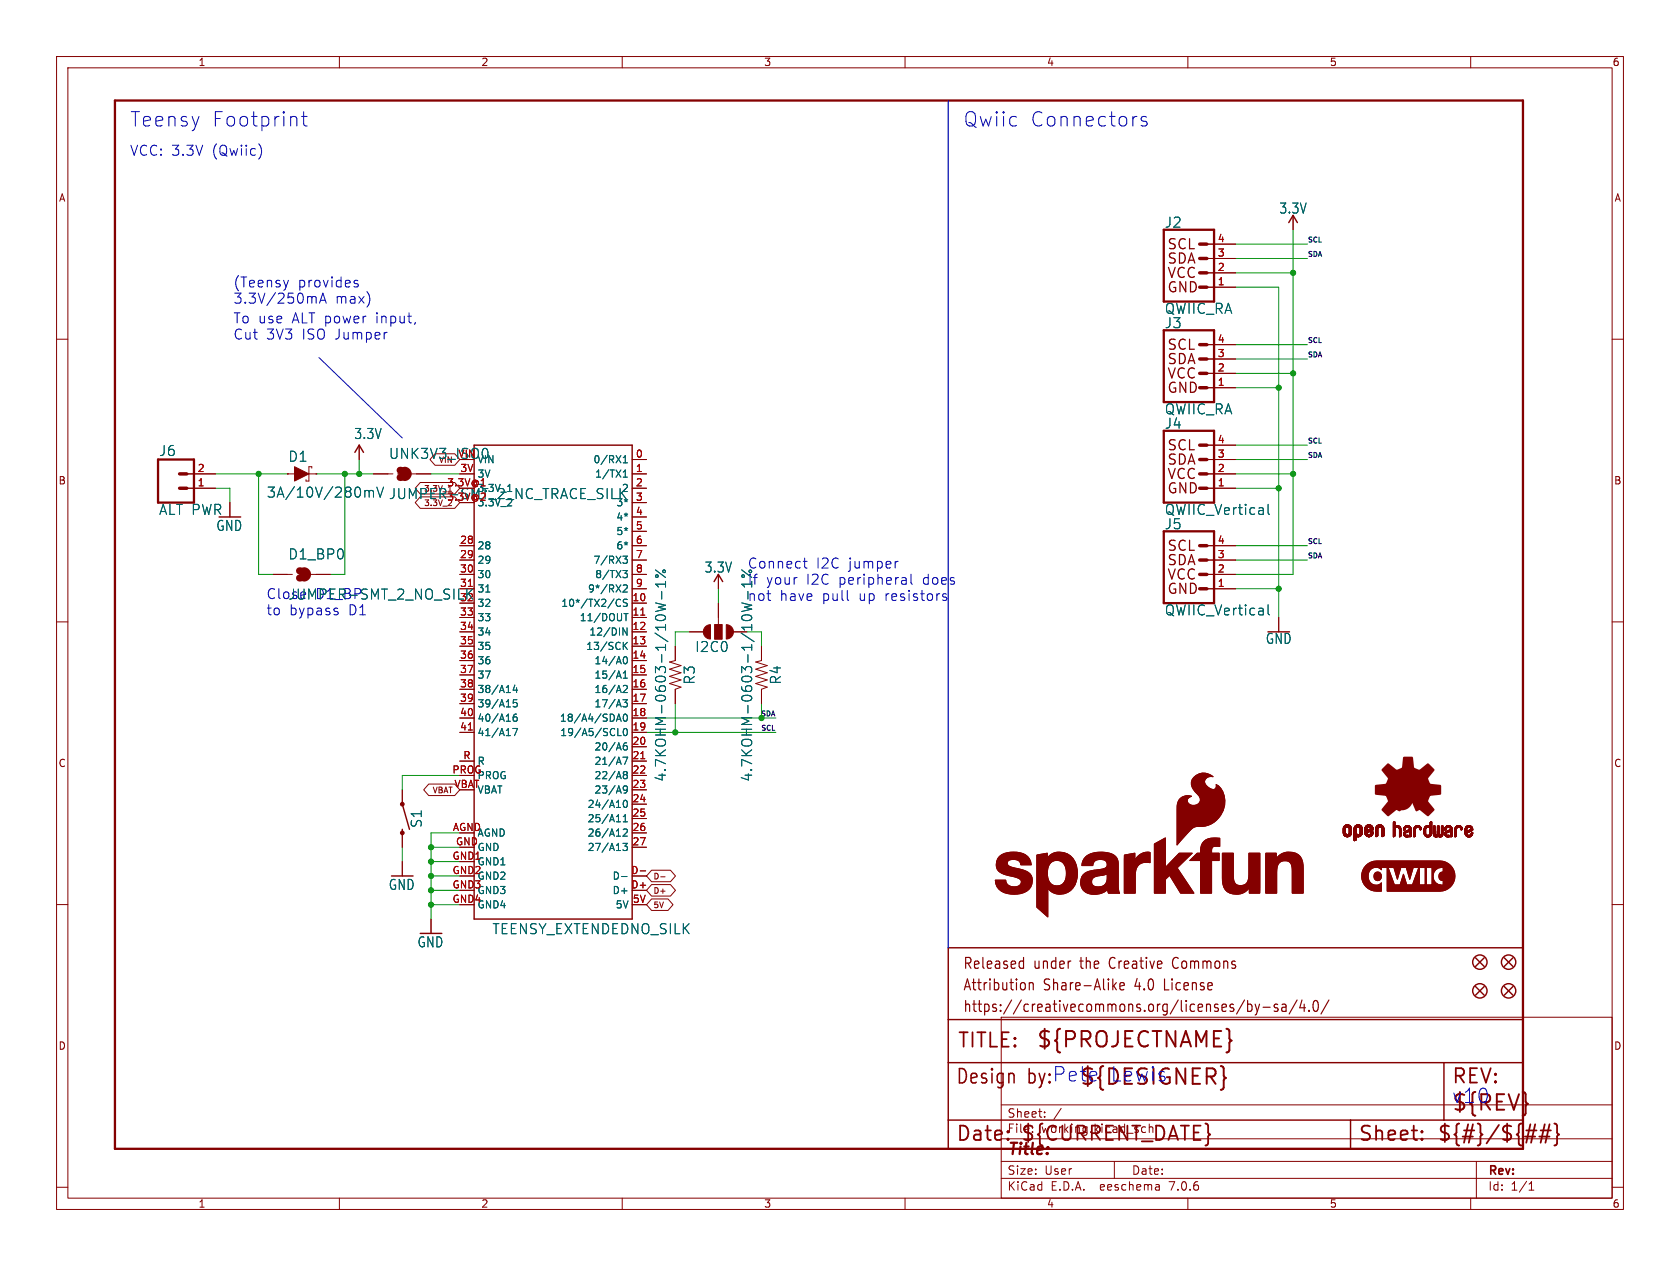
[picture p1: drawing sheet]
<svg xmlns="http://www.w3.org/2000/svg" width="297mm" height="224mm" viewBox="0 0 297 224" stroke-linecap="round" stroke-linejoin="round" font-family="sans-serif">
<defs><g id="words">
<g font-size="3.8" fill="#840000">
<text x="183.1" y="185.7">${PROJECTNAME}</text>
<text x="190.8" y="192.3">${DESIGNER}</text>
<text x="256.5" y="196.9">${REV}</text>
</g>
<g font-size="3.5" fill="#0000c2">
<text x="22.9" y="22.6">Teensy</text>
<text x="37.3" y="22.6">Footprint</text>
<text x="170.2" y="22.6">Qwiic</text>
<text x="182" y="22.6">Connectors</text>
<text x="196.2" y="191.5">Lewis</text>
<text x="181.6" y="192.1">by:Pete</text>
<text x="256.5" y="195.3">v10</text>
</g>
<g font-size="3.5" fill="#840000">
<text x="169.2" y="185.7">TITLE:</text>
<text x="168.9" y="192.1">Design</text>
<text x="256.5" y="192.1">REV:</text>
<text x="168.9" y="202.2">Date:</text>
<text x="180.3" y="202.2">${CURRENT_DATE}</text>
<text x="240" y="202.2">Sheet:</text>
<text x="254" y="202.2">${#}/${##}</text>
</g>
<text font-size="2.8" fill="#840000" x="178" y="204.8">Title:</text>
<g font-size="2.7" fill="#840000">
<text x="170.2" y="171.7">Released</text>
<text x="182.7" y="171.7">under</text>
<text x="191.1" y="171.7">the</text>
<text x="196.5" y="171.7">Creative</text>
<text x="208" y="171.7">Commons</text>
<text x="170.2" y="175.5">Attribution</text>
<text x="170.2" y="179.3">https://creativecommons.org/licenses/by-sa/4.0/</text>
<text x="184.5" y="175.5">Share-Alike</text>
<text x="200.8" y="175.5">4.0</text>
<text x="206.2" y="175.5">License</text>
</g>
<g font-size="2.5" fill="#0000c2">
<text x="22.9" y="27.7">VCC: 3.3V</text>
<text x="37.5" y="27.7">(Qwiic)</text>
<text x="41.1" y="51">(Teensy</text>
<text x="41.1" y="53.9">3.3V/250mA</text>
<text x="52.6" y="51">provides</text>
<text x="59.2" y="53.9">max)</text>
<text x="41.1" y="57.3">To use</text>
<text x="51.6" y="57.3">ALT power</text>
<text x="66.5" y="57.3">input,</text>
<text x="41.1" y="60.2">Cut</text>
<text x="47" y="60.2">3V3</text>
<text x="53.4" y="60.2">ISO Jumper</text>
<text x="144.2" y="100.7">I2C</text>
<text x="150" y="100.7">jumper</text>
<text x="135.4" y="103.6">your</text>
<text x="137.8" y="106.4">have</text>
<text x="142.5" y="103.6">I2C</text>
<text x="145.3" y="106.4">pull</text>
<text x="148.3" y="103.6">peripheral</text>
<text x="151.9" y="106.4">up</text>
<text x="156.5" y="106.4">resistors</text>
<text x="163.2" y="103.6">does</text>
<text x="47" y="109">to</text>
<text x="51.1" y="109">bypass</text>
<text x="61.6" y="109">D1</text>
</g>
<g font-size="2.5" fill="#006464">
<text x="205.8" y="40.5">J2</text>
<text x="226.1" y="38">3.3V</text>
<text x="205.8" y="58.3">J3</text>
<text x="205.8" y="55.7">QWIIC_RA</text>
<text x="62.5" y="77.9">3.3V</text>
<text x="205.8" y="73.5">QWIIC_RA</text>
<text x="205.8" y="76">J4</text>
<text x="28" y="80.9">J6</text>
<text x="50.9" y="81.9">D1</text>
<text x="68.7" y="81.4">UNK3V3_ISO0</text>
<text x="47.1" y="88.2">3A/10V/280mV</text>
<text x="68.7" y="88.5">JUMPER-SMT_2_NC_TRACE_SILK</text>
<text x="28" y="91.3">ALT PWR</text>
<text x="38.2" y="94.1">GND</text>
<text x="205.8" y="91.3">QWIIC_Vertical</text>
<text x="205.8" y="93.8">J5</text>
<text x="50.9" y="99.2">D1_BP0</text>
<text x="124.5" y="101.5">3.3V</text>
<text x="132.1" y="100.7">Connect</text>
<text x="47" y="106.1">Close</text>
<text x="50.9" y="106.3">JUMPER-SMT_2_NO_SILK</text>
<text x="55.7" y="106.1">D1_BP</text>
<text x="132.1" y="103.6">if</text>
<text x="132.1" y="106.4">not</text>
<text x="205.8" y="109.1">QWIIC_Vertical</text>
<text x="122.8" y="115.5">I2C0</text>
<text x="223.7" y="114.1">GND</text>
<text x="123" y="121.2" transform="rotate(-90 123 121.2)">R3</text>
<text x="138.3" y="121.2" transform="rotate(-90 138.3 121.2)">R4</text>
<text x="118" y="138.4" transform="rotate(-90 118 138.4)">4.7KOHM-0603-1/10W-1%</text>
<text x="133.2" y="138.4" transform="rotate(-90 133.2 138.4)">4.7KOHM-0603-1/10W-1%</text>
<text x="74.8" y="146.5" transform="rotate(-90 74.8 146.5)">S1</text>
<text x="68.6" y="157.6">GND</text>
<text x="73.7" y="167.8">GND</text>
<text x="87" y="165.5">TEENSY_EXTENDEDNO_SILK</text>
</g>
<g font-size="2.5" fill="#840000">
<text x="206.2" y="44.4">SCL</text>
<text x="206.2" y="46.9">SDA</text>
<text x="206.2" y="52">GND</text>
<text x="206.2" y="49.5">VCC</text>
<text x="206.2" y="62.2">SCL</text>
<text x="206.2" y="64.7">SDA</text>
<text x="206.2" y="69.8">GND</text>
<text x="206.2" y="67.3">VCC</text>
<text x="206.2" y="80">SCL</text>
<text x="206.2" y="82.5">SDA</text>
<text x="206.2" y="87.6">GND</text>
<text x="206.2" y="85">VCC</text>
<text x="206.2" y="97.7">SCL</text>
<text x="206.2" y="100.3">SDA</text>
<text x="206.2" y="105.4">GND</text>
<text x="206.2" y="102.8">VCC</text>
</g>
<g font-size="2.1" fill="#840000">
<text x="178" y="197.9">Sheet:</text>
<text x="178" y="200.6">File:</text>
<text x="184.1" y="200.6">working.kicad_sch</text>
<text x="178" y="208">Size:</text>
<text x="184.7" y="208">User</text>
<text x="200" y="208">Date:</text>
<text x="263" y="208.2">Rev:</text>
<text x="178" y="210.8">KiCad</text>
<text x="185.7" y="210.8">E.D.A.</text>
<text x="194.6" y="210.8">eeschema</text>
<text x="207" y="210.8">7.0.6</text>
<text x="263" y="210.8">Id:</text>
<text x="267.1" y="210.8">1/1</text>
</g>
<g font-size="1.8" fill="#840000">
<text x="35" y="11.9">1</text>
<text x="85" y="11.9">2</text>
<text x="135" y="11.9">3</text>
<text x="185" y="11.9">4</text>
<text x="235" y="11.9">5</text>
<text x="285" y="11.9">6</text>
<text x="10.3" y="35.9">A</text>
<text x="285.3" y="35.9">A</text>
<text x="10.3" y="85.9">B</text>
<text x="285.3" y="85.9">B</text>
<text x="10.3" y="135.9">C</text>
<text x="285.3" y="135.9">C</text>
<text x="10.3" y="185.9">D</text>
<text x="285.3" y="185.9">D</text>
<text x="35" y="213.8">1</text>
<text x="85" y="213.8">2</text>
<text x="135" y="213.8">3</text>
<text x="185" y="213.8">4</text>
<text x="235" y="213.8">5</text>
<text x="285" y="213.8">6</text>
</g>
<g font-size="1.8" fill="#a90000">
<text x="215.2" y="45.5">3</text>
<text x="215.2" y="42.9">4</text>
<text x="215.2" y="50.5">1</text>
<text x="215.2" y="48">2</text>
<text x="215.2" y="65.8">2</text>
<text x="215.2" y="63.2">3</text>
<text x="215.2" y="60.7">4</text>
<text x="215.2" y="68.3">1</text>
<text x="34.9" y="83.6">2</text>
<text x="80.9" y="81">VIN</text>
<text x="81.3" y="83.6">3V</text>
<text x="112.3" y="81">0</text>
<text x="112.3" y="83.6">1</text>
<text x="215.2" y="83.6">2</text>
<text x="215.2" y="81">3</text>
<text x="215.2" y="78.5">4</text>
<text x="34.9" y="86.1">1</text>
<text x="79" y="86.1">3.3V@1</text>
<text x="79" y="88.6">3.3V@2</text>
<text x="84.3" y="87.2">3.3V_1</text>
<text x="84.3" y="89.8">3.3V_2</text>
<text x="112.3" y="86.1">2</text>
<text x="112.3" y="88.6">3</text>
<text x="215.2" y="86.1">1</text>
<text x="112.3" y="91.2">4</text>
<text x="112.3" y="93.7">5</text>
<text x="81.2" y="96.3">28</text>
<text x="81.2" y="98.8">29</text>
<text x="81.2" y="101.3">30</text>
<text x="112.3" y="96.3">6</text>
<text x="112.3" y="98.8">7</text>
<text x="112.3" y="101.3">8</text>
<text x="215.2" y="101.3">2</text>
<text x="215.2" y="98.8">3</text>
<text x="215.2" y="96.3">4</text>
<text x="81.2" y="103.9">31</text>
<text x="111.7" y="106.4">10</text>
<text x="112.3" y="103.9">9</text>
<text x="215.2" y="103.9">1</text>
<text x="81.2" y="109">33</text>
<text x="81.2" y="111.5">34</text>
<text x="111.7" y="109">11</text>
<text x="111.7" y="111.5">12</text>
<text x="81.2" y="114">35</text>
<text x="81.2" y="116.6">36</text>
<text x="81.2" y="119.1">37</text>
<text x="111.7" y="114">13</text>
<text x="111.7" y="116.6">14</text>
<text x="111.7" y="119.1">15</text>
<text x="81.2" y="121.7">38</text>
<text x="81.2" y="124.2">39</text>
<text x="111.7" y="121.7">16</text>
<text x="111.7" y="124.2">17</text>
<text x="81.2" y="126.7">40</text>
<text x="81.2" y="129.3">41</text>
<text x="111.7" y="126.7">18</text>
<text x="111.7" y="129.3">19</text>
<text x="111.7" y="131.8">20</text>
<text x="79.9" y="136.9">PROG</text>
<text x="81.8" y="134.4">R</text>
<text x="111.7" y="134.4">21</text>
<text x="111.7" y="136.9">22</text>
<text x="80.2" y="139.4">VBAT</text>
<text x="111.7" y="139.4">23</text>
<text x="111.7" y="142">24</text>
<text x="80" y="147.1">AGND</text>
<text x="80.5" y="149.6">GND</text>
<text x="84.3" y="148.2">AGND</text>
<text x="111.7" y="144.5">25</text>
<text x="111.7" y="147.1">26</text>
<text x="111.7" y="149.6">27</text>
<text x="79.9" y="152.1">GND1</text>
<text x="79.9" y="154.7">GND2</text>
<text x="84.3" y="150.7">GND</text>
<text x="84.3" y="153.3">GND1</text>
<text x="84.3" y="155.8">GND2</text>
<text x="111.5" y="154.7">D-</text>
<text x="79.9" y="157.2">GND3</text>
<text x="79.9" y="159.8">GND4</text>
<text x="84.3" y="160.9">GND4</text>
<text x="111.5" y="157.2">D+</text>
<text x="111.8" y="159.8">5V</text>
</g>
<g font-size="1.8" fill="#006464">
<text x="84.3" y="82.1">VIN</text>
<text x="104.8" y="82.1">0/RX1</text>
<text x="84.3" y="84.7">3V</text>
<text x="105.1" y="84.7">1/TX1</text>
<text x="108.9" y="89.8">3*</text>
<text x="109.8" y="87.2">2</text>
<text x="108.9" y="92.3">4*</text>
<text x="108.9" y="94.8">5*</text>
<text x="84.3" y="97.4">28</text>
<text x="84.3" y="99.9">29</text>
<text x="104.8" y="99.9">7/RX3</text>
<text x="108.9" y="97.4">6*</text>
<text x="81.2" y="106.4">32</text>
<text x="84.3" y="102.5">30</text>
<text x="84.3" y="105">31</text>
<text x="84.3" y="107.5">32</text>
<text x="99.1" y="107.5">10*/TX2/CS</text>
<text x="103.9" y="105">9*/RX2</text>
<text x="105.1" y="102.5">8/TX3</text>
<text x="84.3" y="110.1">33</text>
<text x="84.3" y="112.6">34</text>
<text x="102.4" y="110.1">11/DOUT</text>
<text x="104.1" y="112.6">12/DIN</text>
<text x="84.3" y="115.2">35</text>
<text x="84.3" y="117.7">36</text>
<text x="103.5" y="115.2">13/SCK</text>
<text x="105" y="117.7">14/A0</text>
<text x="84.3" y="120.2">37</text>
<text x="84.3" y="122.8">38/A14</text>
<text x="84.3" y="125.3">39/A15</text>
<text x="105" y="120.2">15/A1</text>
<text x="105" y="122.8">16/A2</text>
<text x="105" y="125.3">17/A3</text>
<text x="84.3" y="127.9">40/A16</text>
<text x="84.3" y="130.4">41/A17</text>
<text x="98.9" y="127.9">18/A4/SDA0</text>
<text x="99" y="130.4">19/A5/SCL0</text>
<text x="84.3" y="135.5">R</text>
<text x="105" y="132.9">20/A6</text>
<text x="105" y="135.5">21/A7</text>
<text x="84.3" y="138">PROG</text>
<text x="84.3" y="140.6">VBAT</text>
<text x="103.8" y="143.1">24/A10</text>
<text x="105" y="138">22/A8</text>
<text x="105" y="140.6">23/A9</text>
<text x="103.8" y="145.6">25/A11</text>
<text x="103.8" y="148.2">26/A12</text>
<text x="103.8" y="150.7">27/A13</text>
<text x="108.2" y="155.8">D-</text>
<text x="84.3" y="158.3">GND3</text>
<text x="108.2" y="158.3">D+</text>
<text x="108.8" y="160.9">5V</text>
</g>
<text font-size="1.4" fill="#006464" x="77.5" y="82.1">VIN</text>
<g font-size="1.4" fill="#a90000">
<text x="74.9" y="89.7">3.3V_2</text>
<text x="74.9" y="87.2">3.3V_1</text>
</g>
<g font-size="1.4" fill="#840000">
<text x="76.4" y="140.5">VBAT</text>
<text x="115.4" y="155.7">D-</text>
<text x="115.4" y="160.8">5V</text>
<text x="115.4" y="158.3">D+</text>
</g>
<g font-size="1.2" fill="#0f0f0f">
<text x="231.1" y="45.5">SDA</text>
<text x="231.1" y="42.9">SCL</text>
<text x="231.1" y="63.3">SDA</text>
<text x="231.1" y="60.7">SCL</text>
<text x="231.1" y="81">SDA</text>
<text x="231.1" y="78.5">SCL</text>
<text x="231.1" y="96.3">SCL</text>
<text x="231.1" y="98.8">SDA</text>
<text x="134.4" y="126.8">SDA</text>
<text x="134.4" y="129.3">SCL</text>
</g>
</g></defs>
<g fill="none" stroke="#840000" stroke-width=".18">
<path d="M10 10h277v203.9h-277zM12 12h273v199.9h-273zM60 10v2M110 10v2M160 10v2M210 10v2M260 10v2M228.6 38.1v2.5M10 60h2M213.4 50.8h5M213.4 48.3h5M213.4 45.7h5"/>
<path d="M213.4 43.2h5M285 60h2M63.5 78.7v2.6M213.4 68.6h5M213.4 66h5M213.4 63.5h5M213.4 61h5M213.4 78.7h5M33 86.4h5.1M33 83.8h5.1M40.6 88.9v2.5M50.8 83.8h.1"/>
<path d="M50.8 83.8h1.3M54.6 83.8h1.3M55.1 82.8v-.2h-.5v2.5h-.5v-.3M55.9 83.8h.1M66 83.8h3.5M72.8 83.8h3.4M74.3 87.9h6.1l.9 1-.9 1h-6.1l-.9-1zM74.3 85.3h6.1l.9 1.1-.9 1h-6.1l-.9-1zM76.9 80.3h3.5l.9 1-.9 1h-3.5l-.9-1zM81.3 96.5h2.5M81.3 99.1h2.5M111.8 86.4h2.5"/>
<path d="M111.8 83.8h2.5M111.8 81.3h2.5M111.8 96.5h2.5M111.8 99.1h2.5M111.8 88.9h2.5M111.8 91.4h2.5M111.8 94h2.5M213.4 86.4h5M213.4 83.8h5M213.4 81.3h5M213.4 96.5h5M213.4 99.1h5"/>
<path d="M10 110h2M48.3 101.6h3.4M55 101.6h3.4M81.3 106.7h2.5M81.3 109.2h2.5M81.3 111.8h2.5M81.3 114.3h2.5M81.3 116.8h2.5M81.3 119.4h2.5M81.3 101.6h2.5M81.3 104.1h2.5M111.8 106.7h2.5"/>
<path d="M111.8 109.2h2.5M111.8 111.8h2.5M111.8 114.3h2.5M111.8 116.8h2.5M111.8 119.4h2.5M111.8 101.6h2.5M111.8 104.1h2.5M119.4 114.3v2.5l-1 .3 2 .6-2 .7 2 .6-2 .6 2 .7-2 .6 2 .6-1 .4v2.6M121.9 111.8h2.6M126.4 113v-2.5h1.2v2.5M127 101.6v2.5M127 106.7v3.8"/>
<path d="M129.5 111.8h2.6M134.6 114.3v2.5l-1 .3 2 .6-2 .7 2 .6-2 .6 2 .7-2 .6 2 .6-1 .4v2.6M213.4 101.6h5M213.4 104.1h5M226.1 109.2v2.6M285 110h2M71.1 139.7v2.5M75.8 138.7h4.6l.9 1-.9 1h-4.6l-.9-1zM81.3 121.9h2.5M81.3 124.5h2.5M81.3 127h2.5M81.3 129.5h2.5"/>
<path d="M81.3 134.6h2.5M111.8 121.9h2.5M111.8 124.5h2.5M111.8 127h2.5M111.8 129.5h2.5M111.8 132.1h2.5M111.8 134.6h2.5M111.8 137.2h2.5M111.8 139.7h2.5M10 160h2M71.1 147.3v2.6M71.1 152.4v2.5"/>
<path d="M111.8 142.2h2.5M111.8 144.8h2.5M111.8 147.3h2.5M111.8 149.9h2.5M111.8 154.9h2.5M115.2 159h2.9l.9 1-.9 1h-2.9l-.9-1zM115.2 153.9h3.3l.9 1-.9 1.1h-3.3l-.9-1.1zM115.2 156.5h3.3l.9 1-.9 1h-3.3l-.9-1zM116.8 155.1h.8M285 160h2M76.2 162.6v2.5M177 179.9h108v32h-108z"/>
<path d="M177 195.4h108M184.7 197.5v.1M184.7 196.7v.1M187.6 196l-1.3 2M10 210h2M60 211.9v2M110 211.9v2M160 211.9v2M177 208.4h108M177 205.4h108M177 201.4h108M197 205.4v3"/>
<path d="M204.9 209.6l.1 .9M205 210.4l-.2 .1M205 209.9h-.2M210 211.9v2M260 211.9v2M261 205.4v6.5M270.3 210.5h.9M270.3 209.4l.4-.4v1.5M285 210h2"/>
</g>
<path d="M20.3 17.8h248.9v185.4h-248.9zM205.7 40.6h8.9v12.7h-8.9zM205.7 58.4h8.9v12.7h-8.9zM205.7 76.2h8.9v12.7h-8.9zM27.9 81.3h6.4v7.6h-6.4zM205.7 94h8.9v12.7h-8.9z" fill="none" stroke="#840000" stroke-width=".41"/>
<g fill="none" stroke="#840000" stroke-width=".61">
<path d="M212.1 50.8h1.3M212.1 48.3h1.3M212.1 45.7h1.3M212.1 43.2h1.3M212.1 68.6h1.3M212.1 66h1.3M212.1 63.5h1.3M212.1 61h1.3M212.1 78.7h1.3M31.7 86.4h1.3M31.7 83.8h1.3M212.1 86.4h1.3"/>
<path d="M212.1 83.8h1.3M212.1 81.3h1.3M212.1 99.1h1.3M212.1 96.5h1.3M212.1 104.1h1.3M212.1 101.6h1.3"/>
</g>
<path d="M70.7 83.2a.64 .64 0 0 1 .7 .6 .64 .64 0 0 1-.7 .7M71.5 83.2a.63 .63 0 0 1 .6 .6 .63 .63 0 0 1-.6 .7M53 101a.64 .64 0 0 1 .6 .6 .64 .64 0 0 1-.6 .6M53.7 101a.64 .64 0 0 1 .7 .6 .64 .64 0 0 1-.7 .6" fill="none" stroke="#840000" stroke-width="1.3"/>
<g fill="none" stroke="#840000" stroke-width=".25">
<path d="M227.8 39.4l.8-1.3 .8 1.3M83.8 78.7h28v83.9h-28zM62.7 80l.8-1.3 .8 1.3M70.4 83.8h1.7M126.2 102.9l.8-1.3 .8 1.3M71.1 142.2l1.3 4.5M71.1 146.7v.6M167.6 167.6h101.6v35.6h-101.6zM260.9 174.5l1.5 1.5M260.9 169.4l1.5 1.5M262.4 174.5l-1.5 1.5M262.4 169.4l-1.5 1.5"/>
<path d="M265.9 169.4l1.6 1.5M265.9 174.5l1.6 1.5M267.5 169.4l-1.6 1.5M267.5 174.5l-1.6 1.5M167.6 198.1h101.6M167.6 180.3h101.6M167.6 188h101.6M238.8 198.1v5.1M255.3 188v10.1"/>
<circle cx="261.6" cy="170.2" r="1.27"/>
<circle cx="261.6" cy="175.3" r="1.27"/>
<circle cx="266.7" cy="170.2" r="1.27"/>
<circle cx="266.7" cy="175.3" r="1.27"/>
</g>
<g fill="none" stroke="#006464" stroke-width=".18">
<path d="M86.1 79.5l.2 .9M64.5 86.9a.44 .44 0 0 1 .8 .1M65.3 87l.2-.3 .4 .1 .1 1.1M65.3 87v.9M66.6 86.2l.6 1.7 .6-1.7M109.9 87.2l.7 1M110.1 98.4h.8l-.4 .5 .3 .1v.5l-.1 .1h-.5M110.2 81.9h.7M110.2 81l.3-.4v1.3M110.2 83.5l.3-.4v1.3M110.2 84.4h.7M224.2 89.2v1.5l.2 .3"/>
<path d="M83.6 104.2l-1.1 1M85.9 104.7h.7M109 107l.3 .3 .4-.2M109.7 106.1l-.4-.1-.3 .3M110.1 100.9h.8l-.4 .5 .3 .1 .1 .4-.2 .3h-.4M110.2 119.1l.3-.4v1.3M110.2 103.6l.5-.2 .2 .4-.8 .9h.8M110.2 120h.7M110.3 108.5h.7M110.4 116.2l.1-.1a.68 .68 0 0 1 .4 .7 .68 .68 0 0 1-.4 .6 .84 .84 0 0 1-.1-1.2zM110.4 114.2l.5 .7M110.7 108.5v1.3"/>
<path d="M110.8 111.1v1.2l-.7-1.2v1.2M110.9 106.1l-.5-.1-.2 .1v.4l.6 .2 .1 .3-.2 .3-.5-.1M110.9 113.6l-.7 .7M115.9 106.6l1.8 .5-1.3 .3 1.3 .3-1.8 .5M115.9 100.8l1.8 1.4M117 104.6v1.4M117.7 103.3h-1.8l.5 .5M117.7 102.8v1M131.1 106.6l1.8 .5-1.3 .3 1.3 .3-1.8 .5M131.1 100.8l1.8 1.4M131.5 101.7l-.1-.1-.3 .3 .3 .3 .1-.1M132.9 103.3h-1.8l.4 .4"/>
<path d="M224.2 107v1.5l.2 .3M90.7 128.8h.8l-.5 1.3M91 121.2l-.3 .9h.8M91.3 126.3l-.3 .1a.85 .85 0 0 0 0 1.2l.4-.1v-.5l-.2-.2-.4 .1-.1 .1M91.3 121.7v.8M91.4 123.8h-.6l-.1 .6 .2-.1h.4l.1 .2v.4l-.2 .1-.5-.1M109 127.6l.4-1.3 .4 1.3M109.1 127.2h.6M109.2 128.8v1.3h.6M110.1 123.8h.8l-.4 .5 .3 .1v.5l-.1 .1-.6-.1M110.1 133.9h.9l-.6 1.3M110.2 121.4l.5-.2 .2 .4-.8 .9h.8"/>
<path d="M110.3 126.4l.2-.1a.68 .68 0 0 1 .4 .6 .68 .68 0 0 1-.4 .7l-.2-.1-.1-.4zM110.4 128.9l.1-.1a.68 .68 0 0 1 .4 .7 .68 .68 0 0 1-.4 .6 .84 .84 0 0 1-.1-1.2zM110.4 137l-.2-.2 .2-.3h.3l.2 .2-.2 .3M110.4 137l-.2 .3v.3l.2 .1h.4l.1-.2v-.2l-.2-.3M110.4 137h.3M110.8 131.4l-.4 .1a.86 .86 0 0 0 0 1.2l.4-.2 .1-.4-.2-.2h-.4l-.1 .2M110.9 139.6l-.2 .2-.4-.1-.1-.1 .1-.5 .4-.1 .1 .1a.84 .84 0 0 1-.3 1.2h-.2M109 145.4h.7M109.9 155h.9M110.1 149.2h.8l-.4 .5 .3 .1v.5l-.1 .1-.6-.1M110.2 144.5l.3-.4v1.3M110.2 146.8l.5-.2 .2 .4-.8 .9h.8"/>
<path d="M110.2 145.4h.7M110.3 141.7l.2-.2a.68 .68 0 0 1 .4 .7 .68 .68 0 0 1-.4 .6l-.2-.1-.1-.4z"/>
<circle cx="116.1" cy="101.9" r=".25"/>
<circle cx="117.4" cy="101" r=".25"/>
</g>
<path d="M82.8 103.7h.7M113.3 108.8h.7M82.8 129.1h.7M113.3 134.2h.7M113.2 154h.9" fill="none" stroke="#a90000" stroke-width=".18"/>
<g fill="#840000" stroke="#840000" stroke-width=".18">
<path d="M52.1 82.6l2.5 1.2-2.5 1.3z"/>
<path d="M237.5 147.3h.3z"/>
<path d="M237.5 147.2l.3 .1z"/>
<path d="M237.5 147.2h.3z"/>
<path d="M237.5 147.1l.3 .1z"/>
<path d="M237.5 147.1h.3z"/>
<path d="M237.5 147l.3 .1z"/>
<path d="M237.5 147h.3z"/>
<path d="M237.5 146.9l.3 .1z"/>
<path d="M237.5 146.9h.3z"/>
<path d="M237.5 146.8l.3 .1z"/>
<path d="M237.5 146.8h.3z"/>
<path d="M237.5 146.7l.3 .1z"/>
<path d="M237.5 146.7h.3z"/>
<path d="M237.5 146.6l.3 .1z"/>
<path d="M237.5 146.6h.3z"/>
<path d="M237.5 147.4h.4z"/>
<path d="M237.5 147.3l.4 .1z"/>
<path d="M237.5 146.6h.4z"/>
<path d="M237.5 146.5l.4 .1z"/>
<path d="M237.5 146.5h.4z"/>
<path d="M237.5 147.5h.4z"/>
<path d="M237.5 147.4l.4 .1z"/>
<path d="M237.5 146.4l.4 .1z"/>
<path d="M237.5 146.4h.4z"/>
<path d="M237.5 147.5l.5 .1z"/>
<path d="M237.5 147.5h.5z"/>
<path d="M237.5 146.4h.5z"/>
<path d="M237.5 146.3l.5 .1z"/>
<path d="M237.5 146.3h.5z"/>
<path d="M237.5 147.6h.6z"/>
<path d="M237.5 147.6h.5z"/>
<path d="M237.5 146.3h.6z"/>
<path d="M237.5 147.6h1.3z"/>
<path d="M237.5 146.3h1.3z"/>
<path d="M237.6 147.7h1.2z"/>
<path d="M237.6 147.6l1.2 .1z"/>
<path d="M237.6 146.2l1.2 .1z"/>
<path d="M237.6 146.2h1.2z"/>
<path d="M237.6 146.1l1.2 .1z"/>
<path d="M237.6 147.7l1.2 .1z"/>
<path d="M237.6 146.1h1.2z"/>
<path d="M237.6 147.8h1.2z"/>
<path d="M237.6 147.8h1.1z"/>
<path d="M237.6 146.1h1.1z"/>
<path d="M237.7 147.8h1z"/>
<path d="M237.7 146.1h1z"/>
<path d="M237.7 147.8l1 .1z"/>
<path d="M237.7 146l1 .1z"/>
<path d="M237.7 147.9h1z"/>
<path d="M237.7 146h1z"/>
<path d="M237.8 147.9h.8z"/>
<path d="M237.8 146h.8z"/>
<path d="M237.8 146h.7z"/>
<path d="M237.9 147.9h.6z"/>
<path d="M237.9 147.9l.6 .1z"/>
<path d="M237.9 145.9l.6 .1z"/>
<path d="M237.9 148h.5z"/>
<path d="M237.9 145.9h.5z"/>
<path d="M238 145.9h.4z"/>
<path d="M238 148h.4z"/>
<path d="M238 145.9h.3z"/>
<path d="M238.1 148h.2z"/>
<path d="M238.1 145.9h.2z"/>
<path d="M238.2 146.3h.6z"/>
<path d="M238.3 147.6h.5z"/>
<path d="M238.3 146.3h.5z"/>
<path d="M238.3 147.6h.6z"/>
<path d="M238.3 146.3h.6z"/>
<path d="M238.4 146.3h.5z"/>
<path d="M238.4 147.6h.5z"/>
<path d="M238.4 147.5l.5 .1z"/>
<path d="M238.4 147.5h.5z"/>
<path d="M238.4 146.3l.5 .1z"/>
<path d="M238.4 146.4h.5z"/>
<path d="M238.5 146.4h.4z"/>
<path d="M238.5 147.5h.4z"/>
<path d="M238.5 146.4l.4 .1z"/>
<path d="M238.5 147.4l.4 .1z"/>
<path d="M238.5 147.4h.4z"/>
<path d="M238.5 146.5h.4z"/>
<path d="M238.5 147.3l.4 .1z"/>
<path d="M238.5 147.3h.4z"/>
<path d="M238.5 147.2l.4 .1z"/>
<path d="M238.5 147.2h.4z"/>
<path d="M238.5 147.1l.4 .1z"/>
<path d="M238.5 147.1h.4z"/>
<path d="M238.5 147l.4 .1z"/>
<path d="M238.5 147h.4z"/>
<path d="M238.5 146.9l.4 .1z"/>
<path d="M238.5 146.9h.4z"/>
<path d="M238.5 146.8l.4 .1z"/>
<path d="M238.5 146.8h.4z"/>
<path d="M238.5 146.7l.4 .1z"/>
<path d="M238.5 146.7h.4z"/>
<path d="M238.5 146.6l.4 .1z"/>
<path d="M238.5 146.6h.4z"/>
<path d="M238.5 146.5l.4 .1z"/>
<path d="M239.4 148.6l.2 .1z"/>
<path d="M239.4 148.6h.2z"/>
<path d="M239.4 148.6h.3z"/>
<path d="M239.4 148.5l.4 .1z"/>
<path d="M239.4 148.5h.4z"/>
<path d="M239.4 148.4l.4 .1z"/>
<path d="M239.4 148.4h.4z"/>
<path d="M239.4 148.3l.4 .1z"/>
<path d="M239.4 148.3h.4z"/>
<path d="M239.4 148.2l.4 .1z"/>
<path d="M239.4 148.2h.4z"/>
<path d="M239.4 148.1l.4 .1z"/>
<path d="M239.4 148.1h.4z"/>
<path d="M239.4 148l.4 .1z"/>
<path d="M239.4 148h.4z"/>
<path d="M239.4 147.9l1 .1z"/>
<path d="M239.4 147.9h1z"/>
<path d="M239.4 147.9h1.1z"/>
<path d="M239.4 147.9h1.2z"/>
<path d="M239.4 147.8l1.2 .1z"/>
<path d="M239.4 147.8h1.2z"/>
<path d="M239.4 147.8h1.3z"/>
<path d="M239.4 147.7l1.3 .1z"/>
<path d="M239.4 147.7h1.3z"/>
<path d="M239.4 147.6l1.3 .1z"/>
<path d="M239.4 147.6h1.4z"/>
<path d="M239.4 147.6h.6z"/>
<path d="M239.4 147.6h.5z"/>
<path d="M239.4 147.5l.5 .1z"/>
<path d="M239.4 147.5h.5z"/>
<path d="M239.4 147.5h.4z"/>
<path d="M239.4 147.4l.4 .1z"/>
<path d="M239.4 147.4h.4z"/>
<path d="M239.4 147.3l.4 .1z"/>
<path d="M239.4 147.3h.4z"/>
<path d="M239.4 147.2l.4 .1z"/>
<path d="M239.4 147.2h.4z"/>
<path d="M239.4 147.1l.4 .1z"/>
<path d="M239.4 147.1h.4z"/>
<path d="M239.4 147l.4 .1z"/>
<path d="M239.4 147h.4z"/>
<path d="M239.4 146.9l.4 .1z"/>
<path d="M239.4 146.9h.4z"/>
<path d="M239.4 146.8l.4 .1z"/>
<path d="M239.4 146.8h.4z"/>
<path d="M239.4 146.7l.4 .1z"/>
<path d="M239.4 146.7h.4z"/>
<path d="M239.4 146.6l.4 .1z"/>
<path d="M239.4 146.6h.4z"/>
<path d="M239.4 146.5l.4 .1z"/>
<path d="M239.4 146.5h.4z"/>
<path d="M239.4 148.7h.1z"/>
<path d="M239.4 148.7h.2z"/>
<path d="M239.4 146.4l.4 .1z"/>
<path d="M239.4 146.4h.4z"/>
<path d="M239.4 146.4h.5z"/>
<path d="M239.4 146.3l.5 .1z"/>
<path d="M239.4 146.3h.5z"/>
<path d="M239.4 146.3h.6z"/>
<path d="M239.5 146.3h.5z"/>
<path d="M239.5 146.3h1.3z"/>
<path d="M239.5 146.2l1.2 .1z"/>
<path d="M239.5 146.2h1.2z"/>
<path d="M239.5 146.1l1.2 .1z"/>
<path d="M239.5 146.1h1.2z"/>
<path d="M239.5 146.1h1.1z"/>
<path d="M239.6 146.1h1z"/>
<path d="M239.6 146l1 .1z"/>
<path d="M239.7 146h.9z"/>
<path d="M239.7 146h.8z"/>
<path d="M239.8 146h.6z"/>
<path d="M239.8 145.9l.6 .1z"/>
<path d="M239.8 148h.6z"/>
<path d="M239.9 145.9h.5z"/>
<path d="M239.9 148h.4z"/>
<path d="M239.9 145.9h.4z"/>
<path d="M240 148h.2z"/>
<path d="M240 145.9h.2z"/>
<path d="M240.2 146.3h.6z"/>
<path d="M240.2 147.6h.6z"/>
<path d="M240.3 147.6h.5z"/>
<path d="M240.3 146.3h.5z"/>
<path d="M240.3 147.5l.5 .1z"/>
<path d="M240.3 146.3l.5 .1z"/>
<path d="M240.3 147.5h.5z"/>
<path d="M240.3 146.4h.5z"/>
<path d="M240.4 147.5h.4z"/>
<path d="M240.4 146.4h.4z"/>
<path d="M240.4 146.4l.4 .1z"/>
<path d="M240.4 147.4l.4 .1z"/>
<path d="M240.4 146.5h.4z"/>
<path d="M240.4 147.4h.4z"/>
<path d="M240.4 147.3l.4 .1z"/>
<path d="M240.4 147.3h.4z"/>
<path d="M240.4 146.6h.4z"/>
<path d="M240.4 146.5l.4 .1z"/>
<path d="M240.5 147.3h.3z"/>
<path d="M240.5 147.2l.3 .1z"/>
<path d="M240.5 147.2h.3z"/>
<path d="M240.5 147.1l.3 .1z"/>
<path d="M240.5 147.1h.3z"/>
<path d="M240.5 147l.3 .1z"/>
<path d="M240.5 147h.3z"/>
<path d="M240.5 146.9l.3 .1z"/>
<path d="M240.5 146.9h.3z"/>
<path d="M240.5 146.8l.3 .1z"/>
<path d="M240.5 146.8h.3z"/>
<path d="M240.5 146.7l.3 .1z"/>
<path d="M240.5 146.7h.3z"/>
<path d="M240.5 146.6l.3 .1z"/>
<path d="M240.5 146.6h.3z"/>
<path d="M241.3 147.4h.4z"/>
<path d="M241.3 147.3l.4 .1z"/>
<path d="M241.3 147.3h.4z"/>
<path d="M241.3 147.3h.5z"/>
<path d="M241.3 147.2l.5 .1z"/>
<path d="M241.3 147.2h.5z"/>
<path d="M241.3 147.2h.6z"/>
<path d="M241.3 147.2h.7z"/>
<path d="M241.3 147.1l.7 .1z"/>
<path d="M241.3 147.1h.7z"/>
<path d="M241.3 147.1h.8z"/>
<path d="M241.3 147.1h.9z"/>
<path d="M241.3 147l.9 .1z"/>
<path d="M241.3 147h.9z"/>
<path d="M241.3 147h1z"/>
<path d="M241.3 147h1.1z"/>
<path d="M241.3 146.9l1.1 .1z"/>
<path d="M241.3 146.9h1.2z"/>
<path d="M241.3 146.9h1.3z"/>
<path d="M241.3 146.9h1.4z"/>
<path d="M241.3 146.8l1.4 .1z"/>
<path d="M241.3 146.8h1.4z"/>
<path d="M241.3 146.8h.4z"/>
<path d="M241.3 146.8h.3z"/>
<path d="M241.3 146.7l.3 .1z"/>
<path d="M241.3 146.7h.3z"/>
<path d="M241.3 146.6l.4 .1z"/>
<path d="M241.3 146.6h.4z"/>
<path d="M241.3 146.5l.4 .1z"/>
<path d="M241.3 146.5h.4z"/>
<path d="M241.3 147.5h.5z"/>
<path d="M241.3 147.5h.4z"/>
<path d="M241.3 147.4l.4 .1z"/>
<path d="M241.3 146.4l.4 .1z"/>
<path d="M241.3 146.4h.4z"/>
<path d="M241.3 146.4h.5z"/>
<path d="M241.3 147.6h.5z"/>
<path d="M241.3 147.5l.5 .1z"/>
<path d="M241.3 146.3l.5 .1z"/>
<path d="M241.3 147.6h.6z"/>
<path d="M241.3 146.3h.5z"/>
<path d="M241.3 146.3h.6z"/>
<path d="M241.4 147.6h.5z"/>
<path d="M241.4 146.3h.5z"/>
<path d="M241.4 147.6h1.3z"/>
<path d="M241.4 146.3h.6z"/>
<path d="M241.4 147.7h1.2z"/>
<path d="M241.4 147.6l1.2 .1z"/>
<path d="M241.4 146.3h1.3z"/>
<path d="M241.4 146.2l1.3 .1z"/>
<path d="M241.4 146.2h1.3z"/>
<path d="M241.4 146.2h1.2z"/>
<path d="M241.4 147.7l1.2 .1z"/>
<path d="M241.5 147.8h1.1z"/>
<path d="M241.5 146.1l1.1 .1z"/>
<path d="M241.5 146.1h1.1z"/>
<path d="M241.5 147.8h1z"/>
<path d="M241.5 146.1h1z"/>
<path d="M241.5 147.8l1 .1z"/>
<path d="M241.5 146l1 .1z"/>
<path d="M241.6 147.9h.9z"/>
<path d="M241.6 146h.9z"/>
<path d="M241.6 147.9h.8z"/>
<path d="M241.6 146h.8z"/>
<path d="M241.7 146h.7z"/>
<path d="M241.7 147.9h.7z"/>
<path d="M241.7 145.9l.6 .1z"/>
<path d="M241.7 147.9l.6 .1z"/>
<path d="M241.8 145.9h.5z"/>
<path d="M241.8 148h.5z"/>
<path d="M241.8 146.8h.9z"/>
<path d="M241.8 145.9h.4z"/>
<path d="M241.8 148h.4z"/>
<path d="M241.9 148h.3z"/>
<path d="M241.9 148h.2z"/>
<path d="M241.9 146.8h.8z"/>
<path d="M241.9 145.9h.3z"/>
<path d="M241.9 145.9h.2z"/>
<path d="M242 146.7l.7 .1z"/>
<path d="M242 146.7h.7z"/>
<path d="M242.1 146.7h.6z"/>
<path d="M242.1 146.3h.6z"/>
<path d="M242.1 147.6h.6z"/>
<path d="M242.2 146.6l.5 .1z"/>
<path d="M242.2 146.3h.5z"/>
<path d="M242.2 147.6h.5z"/>
<path d="M242.2 146.6h.5z"/>
<path d="M242.2 146.3l.5 .1z"/>
<path d="M242.2 147.5l.5 .1z"/>
<path d="M242.2 146.4h.5z"/>
<path d="M242.2 147.5h.5z"/>
<path d="M242.3 147.5h.4z"/>
<path d="M242.3 146.4h.4z"/>
<path d="M242.3 146.6h.4z"/>
<path d="M242.3 146.4l.4 .1z"/>
<path d="M242.3 146.5h.4z"/>
<path d="M242.3 147.4l.4 .1z"/>
<path d="M242.3 147.4h.4z"/>
<path d="M242.3 146.5l.4 .1z"/>
<path d="M242.4 147.3l.3 .1z"/>
<path d="M242.4 147.3h.3z"/>
<path d="M242.4 147.2l.3 .1z"/>
<path d="M242.4 147.2h.3z"/>
<path d="M242.5 147.2h.2z"/>
<path d="M242.5 147.1l.2 .1z"/>
<path d="M242.5 147.1h.2z"/>
<path d="M242.6 147.1h.1z"/>
<path d="M243.2 147.9h.3z"/>
<path d="M243.2 147.9h.4z"/>
<path d="M243.2 147.8l.4 .1z"/>
<path d="M243.2 147.8h.4z"/>
<path d="M243.2 147.7l.4 .1z"/>
<path d="M243.2 147.7h.4z"/>
<path d="M243.2 147.6l.4 .1z"/>
<path d="M243.2 147.6h.4z"/>
<path d="M243.2 147.5l.4 .1z"/>
<path d="M243.2 147.5h.4z"/>
<path d="M243.2 147.4l.4 .1z"/>
<path d="M243.2 147.4h.4z"/>
<path d="M243.2 147.3l.4 .1z"/>
<path d="M243.2 147.3h.4z"/>
<path d="M243.2 147.2l.4 .1z"/>
<path d="M243.2 147.2h.4z"/>
<path d="M243.2 147.1l.4 .1z"/>
<path d="M243.2 147.1h.4z"/>
<path d="M243.2 147l.4 .1z"/>
<path d="M243.2 147h.4z"/>
<path d="M243.2 146.9l.4 .1z"/>
<path d="M243.2 146.9h.4z"/>
<path d="M243.2 146.8l.4 .1z"/>
<path d="M243.2 146.8h.4z"/>
<path d="M243.2 146.7l.4 .1z"/>
<path d="M243.2 146.7h.4z"/>
<path d="M243.2 146.6l.4 .1z"/>
<path d="M243.2 146.6h.4z"/>
<path d="M243.2 147.9h.2z"/>
<path d="M243.2 146.5l.4 .1z"/>
<path d="M243.2 146.5h.4z"/>
<path d="M243.2 147.9l.2 .1z"/>
<path d="M243.2 148h.2z"/>
<path d="M243.2 146.4l.4 .1z"/>
<path d="M243.2 146.4h.5z"/>
<path d="M243.2 148h.1z"/>
<path d="M243.2 146.3l.5 .1z"/>
<path d="M243.2 146.3h.5z"/>
<path d="M243.2 146.3h.6z"/>
<path d="M243.3 146.3h.5z"/>
<path d="M243.3 146.3h.6z"/>
<path d="M243.3 146.3h1.3z"/>
<path d="M243.3 146.2l1.3 .1z"/>
<path d="M243.3 146.2h1.3z"/>
<path d="M243.3 146.2h1.2z"/>
<path d="M243.4 146.1l1.1 .1z"/>
<path d="M243.4 146.1h1.1z"/>
<path d="M243.4 146.1h1z"/>
<path d="M243.5 146l.9 .1z"/>
<path d="M243.5 146h.9z"/>
<path d="M243.5 146h.8z"/>
<path d="M243.6 146h.7z"/>
<path d="M243.6 145.9l.6 .1z"/>
<path d="M243.7 145.9h.5z"/>
<path d="M243.7 145.9h.4z"/>
<path d="M243.8 145.9h.3z"/>
<path d="M243.8 145.9h.2z"/>
<path d="M244 146.3h.6z"/>
<path d="M244.1 146.3h.5z"/>
<path d="M244.1 146.3l.5 .1z"/>
<path d="M244.2 146.4h.4z"/>
<path d="M244.2 146.4l.4 .1z"/>
<path d="M244.2 146.5h.4z"/>
<path d="M244.2 146.5h.5z"/>
<path d="M244.3 146.5h.4z"/>
<path d="M244.3 147.9h.2z"/>
<path d="M244.3 147.9h.3z"/>
<path d="M244.3 147.9h.4z"/>
<path d="M244.3 147.8l.4 .1z"/>
<path d="M244.3 147.8h.4z"/>
<path d="M244.3 147.7l.4 .1z"/>
<path d="M244.3 147.7h.4z"/>
<path d="M244.3 147.6l.4 .1z"/>
<path d="M244.3 147.6h.4z"/>
<path d="M244.3 147.5l.4 .1z"/>
<path d="M244.3 147.5h.4z"/>
<path d="M244.3 147.4l.4 .1z"/>
<path d="M244.3 147.4h.4z"/>
<path d="M244.3 147.3l.4 .1z"/>
<path d="M244.3 147.3h.4z"/>
<path d="M244.3 147.2l.4 .1z"/>
<path d="M244.3 147.2h.4z"/>
<path d="M244.3 147.1l.4 .1z"/>
<path d="M244.3 147.1h.4z"/>
<path d="M244.3 147l.4 .1z"/>
<path d="M244.3 147h.4z"/>
<path d="M244.3 146.9l.4 .1z"/>
<path d="M244.3 146.9h.4z"/>
<path d="M244.3 146.8l.4 .1z"/>
<path d="M244.3 146.8h.4z"/>
<path d="M244.3 146.7l.4 .1z"/>
<path d="M244.3 146.7h.4z"/>
<path d="M244.3 146.6l.4 .1z"/>
<path d="M244.3 146.6h.4z"/>
<path d="M244.3 146.5l.4 .1z"/>
<path d="M244.3 147.9l.2 .1z"/>
<path d="M244.3 148h.2z"/>
<path d="M244.3 148h.1z"/>
<path d="M246.3 148h.2z"/>
<path d="M246.3 145.5h.3z"/>
<path d="M246.3 148h.1z"/>
<path d="M246.3 147.9l.2 .1z"/>
<path d="M246.3 147.9h.3z"/>
<path d="M246.3 147.8l.3 .1z"/>
<path d="M246.3 147.8h.3z"/>
<path d="M246.3 147.7l.3 .1z"/>
<path d="M246.3 147.7h.3z"/>
<path d="M246.3 147.6l.3 .1z"/>
<path d="M246.3 147.6h.3z"/>
<path d="M246.3 147.5l.3 .1z"/>
<path d="M246.3 147.5h.3z"/>
<path d="M246.3 147.4l.3 .1z"/>
<path d="M246.3 147.4h.3z"/>
<path d="M246.3 147.3l.3 .1z"/>
<path d="M246.3 147.3h.3z"/>
<path d="M246.3 147.2l.3 .1z"/>
<path d="M246.3 147.2h.3z"/>
<path d="M246.3 147.1l.3 .1z"/>
<path d="M246.3 147.1h.3z"/>
<path d="M246.3 147l.3 .1z"/>
<path d="M246.3 147h.3z"/>
<path d="M246.3 146.9l.3 .1z"/>
<path d="M246.3 146.9h.3z"/>
<path d="M246.3 146.8l.3 .1z"/>
<path d="M246.3 146.8h.3z"/>
<path d="M246.3 146.7l.3 .1z"/>
<path d="M246.3 146.7h.3z"/>
<path d="M246.3 146.6l.3 .1z"/>
<path d="M246.3 146.6h.3z"/>
<path d="M246.3 146.5l.3 .1z"/>
<path d="M246.3 146.5h.3z"/>
<path d="M246.3 146.5h.4z"/>
<path d="M246.3 146.4l.4 .1z"/>
<path d="M246.3 146.4h.4z"/>
<path d="M246.3 146.4h.5z"/>
<path d="M246.3 146.3l.5 .1z"/>
<path d="M246.3 146.3h.6z"/>
<path d="M246.3 146.3h.7z"/>
<path d="M246.3 146.3h1.2z"/>
<path d="M246.3 146.2l1.2 .1z"/>
<path d="M246.3 146.2h1.2z"/>
<path d="M246.3 146.2h1.1z"/>
<path d="M246.3 146.1l1.1 .1z"/>
<path d="M246.3 146.1h1.1z"/>
<path d="M246.3 146.1h1z"/>
<path d="M246.3 146.1h.3z"/>
<path d="M246.3 146l.3 .1z"/>
<path d="M246.3 146h.3z"/>
<path d="M246.3 145.9l.3 .1z"/>
<path d="M246.3 145.9h.3z"/>
<path d="M246.3 145.8l.3 .1z"/>
<path d="M246.3 145.8h.3z"/>
<path d="M246.3 145.7l.3 .1z"/>
<path d="M246.3 145.7h.3z"/>
<path d="M246.3 145.6l.3 .1z"/>
<path d="M246.3 145.6h.3z"/>
<path d="M246.3 145.5l.3 .1z"/>
<path d="M246.3 145.4l.3 .1z"/>
<path d="M246.3 145.4h.3z"/>
<path d="M246.4 145.4h.2z"/>
<path d="M246.7 146.1h.6z"/>
<path d="M246.8 146.1h.4z"/>
<path d="M246.8 146l.4 .1z"/>
<path d="M246.8 146h.4z"/>
<path d="M246.9 146h.1z"/>
<path d="M247 146.3h.6z"/>
<path d="M247.1 146.3h.5z"/>
<path d="M247.2 146.3l.4 .1z"/>
<path d="M247.2 146.4h.4z"/>
<path d="M247.3 146.4h.3z"/>
<path d="M247.3 146.4l.3 .1z"/>
<path d="M247.3 146.5h.3z"/>
<path d="M247.3 146.5h.4z"/>
<path d="M247.4 146.5l.3 .1z"/>
<path d="M247.4 146.6h.3z"/>
<path d="M247.4 146.7h.3z"/>
<path d="M247.4 146.6l.3 .1z"/>
<path d="M247.4 148h.1z"/>
<path d="M247.4 148h.2z"/>
<path d="M247.4 147.9l.2 .1z"/>
<path d="M247.4 147.9h.2z"/>
<path d="M247.4 147.9h.3z"/>
<path d="M247.4 147.8l.3 .1z"/>
<path d="M247.4 147.8h.3z"/>
<path d="M247.4 147.7l.3 .1z"/>
<path d="M247.4 147.7h.3z"/>
<path d="M247.4 147.6l.3 .1z"/>
<path d="M247.4 147.6h.3z"/>
<path d="M247.4 147.5l.3 .1z"/>
<path d="M247.4 147.5h.3z"/>
<path d="M247.4 147.4l.3 .1z"/>
<path d="M247.4 147.4h.3z"/>
<path d="M247.4 147.3l.3 .1z"/>
<path d="M247.4 147.3h.3z"/>
<path d="M247.4 147.2l.3 .1z"/>
<path d="M247.4 147.2h.3z"/>
<path d="M247.4 147.1l.3 .1z"/>
<path d="M247.4 147.1h.3z"/>
<path d="M247.4 147l.3 .1z"/>
<path d="M247.4 147h.3z"/>
<path d="M247.4 146.9l.3 .1z"/>
<path d="M247.4 146.9h.3z"/>
<path d="M247.4 146.8l.3 .1z"/>
<path d="M247.4 146.8h.3z"/>
<path d="M247.4 146.7l.3 .1z"/>
<path d="M248.1 147.6h.3z"/>
<path d="M248.1 147.5l.3 .1z"/>
<path d="M248.1 147.5h.3z"/>
<path d="M248.1 147.4l.3 .1z"/>
<path d="M248.1 147.4h.3z"/>
<path d="M248.1 146.8h.2z"/>
<path d="M248.1 146.8h.3z"/>
<path d="M248.1 146.7l.3 .1z"/>
<path d="M248.1 146.7h.3z"/>
<path d="M248.1 147.6l.4 .1z"/>
<path d="M248.1 147.6h.4z"/>
<path d="M248.1 147.4h.4z"/>
<path d="M248.1 146.8h.1z"/>
<path d="M248.1 146.6l.3 .1z"/>
<path d="M248.1 146.6h.3z"/>
<path d="M248.2 147.7h.3z"/>
<path d="M248.2 147.3l.3 .1z"/>
<path d="M248.2 147.3h.3z"/>
<path d="M248.2 146.6h.2z"/>
<path d="M248.2 146.5l.3 .1z"/>
<path d="M248.2 146.5h.3z"/>
<path d="M248.2 147.7h.4z"/>
<path d="M248.2 147.3h.4z"/>
<path d="M248.2 147.3h.5z"/>
<path d="M248.2 147.8h.8z"/>
<path d="M248.2 147.7l.5 .1z"/>
<path d="M248.2 147.2l.5 .1z"/>
<path d="M248.2 146.4l.3 .1z"/>
<path d="M248.2 146.4h.3z"/>
<path d="M248.2 147.2h.5z"/>
<path d="M248.2 146.4h.4z"/>
<path d="M248.2 147.2h.6z"/>
<path d="M248.2 147.2h.7z"/>
<path d="M248.2 146.3l.4 .1z"/>
<path d="M248.2 146.3h.5z"/>
<path d="M248.3 147.8l.7 .1z"/>
<path d="M248.3 147.1l.6 .1z"/>
<path d="M248.3 146.3h.4z"/>
<path d="M248.3 146.3h.5z"/>
<path d="M248.3 147.9h.7z"/>
<path d="M248.3 147.1h.6z"/>
<path d="M248.3 146.3h1.1z"/>
<path d="M248.3 147.1h.7z"/>
<path d="M248.3 146.3h1z"/>
<path d="M248.3 146.2l1 .1z"/>
<path d="M248.3 146.2h1z"/>
<path d="M248.3 147.1h.8z"/>
<path d="M248.4 147.9h.6z"/>
<path d="M248.4 147.1h.7z"/>
<path d="M248.4 146.2h.9z"/>
<path d="M248.4 146.2h.8z"/>
<path d="M248.4 147.9l.6 .1z"/>
<path d="M248.4 147l1.1 .1z"/>
<path d="M248.4 146.1l.8 .1z"/>
<path d="M248.4 148h.6z"/>
<path d="M248.4 146.1h.8z"/>
<path d="M248.4 147h1.1z"/>
<path d="M248.5 148h.5z"/>
<path d="M248.5 146.1h.7z"/>
<path d="M248.5 147h1z"/>
<path d="M248.5 146.1h.6z"/>
<path d="M248.6 146.1h.5z"/>
<path d="M248.6 147h.9z"/>
<path d="M248.6 146l.5 .1z"/>
<path d="M248.6 146h.4z"/>
<path d="M248.7 146.9l.8 .1z"/>
<path d="M248.7 146.9h.8z"/>
<path d="M248.7 147.7l.3 .1z"/>
<path d="M248.8 146h.1z"/>
<path d="M248.8 147.7h.2z"/>
<path d="M248.8 146.9h.7z"/>
<path d="M248.8 146.3h.6z"/>
<path d="M248.9 146.9h.6z"/>
<path d="M248.9 146.3h.5z"/>
<path d="M248.9 146.8l.6 .1z"/>
<path d="M248.9 146.8h.6z"/>
<path d="M249 146.8h.5z"/>
<path d="M249 146.3l.4 .1z"/>
<path d="M249 146.4h.4z"/>
<path d="M249.1 146.8h.4z"/>
<path d="M249.1 146.4h.3z"/>
<path d="M249.1 146.4l.3 .1z"/>
<path d="M249.1 146.5h.3z"/>
<path d="M249.1 146.7l.4 .1z"/>
<path d="M249.1 146.5h.4z"/>
<path d="M249.1 147.1h.4z"/>
<path d="M249.1 146.7h.4z"/>
<path d="M249.2 146.7h.3z"/>
<path d="M249.2 146.5h.3z"/>
<path d="M249.2 147.1h.3z"/>
<path d="M249.2 146.6h.3z"/>
<path d="M249.2 146.5l.3 .1z"/>
<path d="M249.2 148h.1z"/>
<path d="M249.2 148h.2z"/>
<path d="M249.2 147.9l.2 .1z"/>
<path d="M249.2 147.9h.3z"/>
<path d="M249.2 147.8l.3 .1z"/>
<path d="M249.2 147.8h.3z"/>
<path d="M249.2 147.7l.3 .1z"/>
<path d="M249.2 147.7h.3z"/>
<path d="M249.2 147.6l.3 .1z"/>
<path d="M249.2 147.6h.3z"/>
<path d="M249.2 147.5l.3 .1z"/>
<path d="M249.2 147.5h.3z"/>
<path d="M249.2 147.4l.3 .1z"/>
<path d="M249.2 147.4h.3z"/>
<path d="M249.2 147.3l.3 .1z"/>
<path d="M249.2 147.3h.3z"/>
<path d="M249.2 147.2l.3 .1z"/>
<path d="M249.2 147.2h.3z"/>
<path d="M249.2 147.1l.3 .1z"/>
<path d="M249.2 146.6l.3 .1z"/>
<path d="M249.9 148h.1z"/>
<path d="M249.9 148h.2z"/>
<path d="M249.9 147.9l.3 .1z"/>
<path d="M249.9 147.9h.3z"/>
<path d="M249.9 147.8l.3 .1z"/>
<path d="M249.9 147.8h.3z"/>
<path d="M249.9 147.7l.3 .1z"/>
<path d="M249.9 147.7h.3z"/>
<path d="M249.9 147.6l.3 .1z"/>
<path d="M249.9 147.6h.3z"/>
<path d="M249.9 147.5l.3 .1z"/>
<path d="M249.9 147.5h.3z"/>
<path d="M249.9 147.4l.3 .1z"/>
<path d="M249.9 147.4h.3z"/>
<path d="M249.9 147.3l.3 .1z"/>
<path d="M249.9 147.3h.3z"/>
<path d="M249.9 147.2l.3 .1z"/>
<path d="M249.9 147.2h.3z"/>
<path d="M249.9 147.1l.3 .1z"/>
<path d="M249.9 147.1h.3z"/>
<path d="M249.9 147l.3 .1z"/>
<path d="M249.9 147h.3z"/>
<path d="M249.9 146.9l.3 .1z"/>
<path d="M249.9 146.9h.3z"/>
<path d="M249.9 146.8l.3 .1z"/>
<path d="M249.9 146.8h.3z"/>
<path d="M249.9 146.7l.3 .1z"/>
<path d="M249.9 146.7h.3z"/>
<path d="M249.9 146.6l.3 .1z"/>
<path d="M249.9 146.6h.3z"/>
<path d="M249.9 146.6h.4z"/>
<path d="M249.9 146.5l.4 .1z"/>
<path d="M250 146.5h.3z"/>
<path d="M250 146.4l.3 .1z"/>
<path d="M250 146.4h.3z"/>
<path d="M250 146.4h.4z"/>
<path d="M250 146.3l.4 .1z"/>
<path d="M250 146.3h.5z"/>
<path d="M250 146.3h.6z"/>
<path d="M250.1 146.3h.5z"/>
<path d="M250.1 146.3h1.1z"/>
<path d="M250.1 146.3h1z"/>
<path d="M250.1 146.2l1 .1z"/>
<path d="M250.1 146.2h1z"/>
<path d="M250.2 146.2h.9z"/>
<path d="M250.2 146.2h.8z"/>
<path d="M250.2 146.1l.8 .1z"/>
<path d="M250.2 146.1h.8z"/>
<path d="M250.3 146.1h.7z"/>
<path d="M250.3 146.1h.6z"/>
<path d="M250.4 146.1h.5z"/>
<path d="M250.4 146l.4 .1z"/>
<path d="M250.4 146h.4z"/>
<path d="M250.6 146h.1z"/>
<path d="M250.7 146.3h.5z"/>
<path d="M250.8 146.3h.4z"/>
<path d="M250.8 146.3l.4 .1z"/>
<path d="M250.8 146.4h.4z"/>
<path d="M250.9 146.4h.3z"/>
<path d="M250.9 146.4h.4z"/>
<path d="M250.9 146.4l.4 .1z"/>
<path d="M250.9 146.5h.4z"/>
<path d="M251 146.5h.3z"/>
<path d="M251 146.5l.3 .1z"/>
<path d="M251 146.6h.3z"/>
<path d="M251 146.7h.3z"/>
<path d="M251 146.6l.3 .1z"/>
<path d="M251 146.8h.2z"/>
<path d="M251 146.7l.2 .1z"/>
<path d="M251 146.7h.2z"/>
<path d="M251.7 147.4h.3z"/>
<path d="M251.7 147.3l.3 .1z"/>
<path d="M251.7 147.3h.3z"/>
<path d="M251.7 147.2l.3 .1z"/>
<path d="M251.7 147.2h.3z"/>
<path d="M251.7 147.1l.3 .1z"/>
<path d="M251.7 147.1h.3z"/>
<path d="M251.7 147l.3 .1z"/>
<path d="M251.7 147h.3z"/>
<path d="M251.7 146.9l.3 .1z"/>
<path d="M251.7 146.9h.3z"/>
<path d="M251.7 146.8l.3 .1z"/>
<path d="M251.7 146.8h.3z"/>
<path d="M251.7 146.7l.3 .1z"/>
<path d="M251.7 146.7h.3z"/>
<path d="M251.7 146.6l.3 .1z"/>
<path d="M251.7 146.6h.3z"/>
<path d="M251.8 147.5h.3z"/>
<path d="M251.8 147.5h.2z"/>
<path d="M251.8 147.4l.2 .1z"/>
<path d="M251.8 146.6h.2z"/>
<path d="M251.8 146.6h.3z"/>
<path d="M251.8 147.6h.3z"/>
<path d="M251.8 147.5l.3 .1z"/>
<path d="M251.8 146.5l.3 .1z"/>
<path d="M251.8 146.5h.3z"/>
<path d="M251.8 147.6h.4z"/>
<path d="M251.8 146.4l.3 .1z"/>
<path d="M251.8 147.7h.4z"/>
<path d="M251.8 147.6l.4 .1z"/>
<path d="M251.8 146.4h.4z"/>
<path d="M251.8 147.7h.5z"/>
<path d="M251.8 146.3l.5 .1z"/>
<path d="M251.9 147.7h.4z"/>
<path d="M251.9 146.3h.4z"/>
<path d="M251.9 147.8h1.1z"/>
<path d="M251.9 147.7l.5 .1z"/>
<path d="M251.9 146.3h.5z"/>
<path d="M251.9 146.3h1.2z"/>
<path d="M251.9 146.2l1.2 .1z"/>
<path d="M251.9 147.8h1z"/>
<path d="M251.9 146.2h1.2z"/>
<path d="M251.9 147.8l1 .1z"/>
<path d="M252 147.9h.9z"/>
<path d="M252 146.2h1.1z"/>
<path d="M252 146.1l1.1 .1z"/>
<path d="M252 147.9h.8z"/>
<path d="M252 146.1h1.1z"/>
<path d="M252.1 147.9h.7z"/>
<path d="M252.1 146.1h1z"/>
<path d="M252.1 147.9l.7 .1z"/>
<path d="M252.1 148h.7z"/>
<path d="M252.1 146.1h.6z"/>
<path d="M252.1 148h.6z"/>
<path d="M252.2 148h.5z"/>
<path d="M252.2 146.1h.5z"/>
<path d="M252.2 146l.5 .1z"/>
<path d="M252.2 148h.4z"/>
<path d="M252.2 146h.4z"/>
<path d="M252.4 146h.1z"/>
<path d="M252.5 146.3h.6z"/>
<path d="M252.5 147.7l.5 .1z"/>
<path d="M252.5 147.7h.5z"/>
<path d="M252.6 146.3h.5z"/>
<path d="M252.6 147.7h.4z"/>
<path d="M252.6 146.3l.5 .1z"/>
<path d="M252.6 146.4h.5z"/>
<path d="M252.7 147.7h.3z"/>
<path d="M252.7 147.7h.4z"/>
<path d="M252.7 146.4h.4z"/>
<path d="M252.7 147.6l.4 .1z"/>
<path d="M252.7 147.6h.4z"/>
<path d="M252.7 146.4l.4 .1z"/>
<path d="M252.7 146.5h.4z"/>
<path d="M252.8 147.6h.3z"/>
<path d="M252.8 146.5h.3z"/>
<path d="M252.8 146.1h.3z"/>
<path d="M252.8 147.5l.3 .1z"/>
<path d="M252.8 147.5h.3z"/>
<path d="M252.8 146.5l.3 .1z"/>
<path d="M252.8 147.4l.3 .1z"/>
<path d="M252.8 147.4h.3z"/>
<path d="M252.8 147.3h.3z"/>
<path d="M252.8 147.2l.3 .1z"/>
<path d="M252.8 147.2h.3z"/>
<path d="M252.8 147.1h.3z"/>
<path d="M252.8 147l.3 .1z"/>
<path d="M252.8 147h.3z"/>
<path d="M252.8 146.9h.3z"/>
<path d="M252.8 146.8h.3z"/>
<path d="M252.8 146.7h.3z"/>
<path d="M252.8 146.6l.3 .1z"/>
<path d="M252.8 146.6h.3z"/>
<path d="M252.8 146l.3 .1z"/>
<path d="M252.8 146h.3z"/>
<path d="M252.8 145.9h.3z"/>
<path d="M252.8 145.8h.3z"/>
<path d="M252.8 145.7h.3z"/>
<path d="M252.8 145.6l.3 .1z"/>
<path d="M252.8 145.6h.3z"/>
<path d="M252.8 145.5l.3 .1z"/>
<path d="M252.8 145.5h.3z"/>
<path d="M252.8 147.3l.3 .1z"/>
<path d="M252.8 147.1l.3 .1z"/>
<path d="M252.8 146.9l.3 .1z"/>
<path d="M252.8 146.8l.3 .1z"/>
<path d="M252.8 146.7l.3 .1z"/>
<path d="M252.8 145.9l.3 .1z"/>
<path d="M252.8 145.8l.3 .1z"/>
<path d="M252.8 145.7l.3 .1z"/>
<path d="M252.8 145.4l.3 .1z"/>
<path d="M252.8 145.4h.3z"/>
<path d="M252.9 145.4h.2z"/>
<path d="M253 145.4h.1z"/>
<path d="M253.4 147.5h.3z"/>
<path d="M253.4 147.4l.3 .1z"/>
<path d="M253.4 147.4h.3z"/>
<path d="M253.4 147.3l.3 .1z"/>
<path d="M253.4 147.3h.3z"/>
<path d="M253.4 147.2l.3 .1z"/>
<path d="M253.4 147.2h.3z"/>
<path d="M253.4 147.1l.3 .1z"/>
<path d="M253.4 147.1h.3z"/>
<path d="M253.4 147l.3 .1z"/>
<path d="M253.4 147h.3z"/>
<path d="M253.4 146.9l.3 .1z"/>
<path d="M253.4 146.9h.3z"/>
<path d="M253.4 146.8l.3 .1z"/>
<path d="M253.4 146.8h.3z"/>
<path d="M253.4 146.7l.3 .1z"/>
<path d="M253.4 146.7h.3z"/>
<path d="M253.4 146.6l.3 .1z"/>
<path d="M253.4 146.6h.3z"/>
<path d="M253.4 146.5l.3 .1z"/>
<path d="M253.4 146.5h.3z"/>
<path d="M253.4 146.4l.3 .1z"/>
<path d="M253.4 146.4h.3z"/>
<path d="M253.4 146.3l.3 .1z"/>
<path d="M253.4 146.3h.3z"/>
<path d="M253.4 146.2l.3 .1z"/>
<path d="M253.4 146.2h.3z"/>
<path d="M253.4 147.7h.3z"/>
<path d="M253.4 147.6l.3 .1z"/>
<path d="M253.4 147.6h.3z"/>
<path d="M253.4 147.5l.3 .1z"/>
<path d="M253.4 146.1l.3 .1z"/>
<path d="M253.4 147.7h.4z"/>
<path d="M253.4 146.1h.3z"/>
<path d="M253.4 147.7l1.6 .1z"/>
<path d="M253.4 147.8h1.6z"/>
<path d="M253.5 147.8h1.5z"/>
<path d="M253.5 146.1h.2z"/>
<path d="M253.5 147.9h1.5z"/>
<path d="M253.5 147.8l1.5 .1z"/>
<path d="M253.5 147.9h1.4z"/>
<path d="M253.6 147.9h1.3z"/>
<path d="M253.6 146.1h.1z"/>
<path d="M253.6 147.9l.6 .1z"/>
<path d="M253.6 148h.6z"/>
<path d="M253.6 148h.5z"/>
<path d="M253.7 148h.4z"/>
<path d="M253.9 147.7h.7z"/>
<path d="M254 147.7h.5z"/>
<path d="M254 147.7h.4z"/>
<path d="M254.1 147.7h.3z"/>
<path d="M254.1 147.6l.3 .1z"/>
<path d="M254.1 147.6h.3z"/>
<path d="M254.1 147.5l.3 .1z"/>
<path d="M254.1 147.5h.3z"/>
<path d="M254.1 147.4h.3z"/>
<path d="M254.1 147.3h.3z"/>
<path d="M254.1 147.2h.3z"/>
<path d="M254.1 147.1l.3 .1z"/>
<path d="M254.1 147.1h.3z"/>
<path d="M254.1 147.4l.3 .1z"/>
<path d="M254.1 147.3l.3 .1z"/>
<path d="M254.1 147.2l.3 .1z"/>
<path d="M254.1 147l.3 .1z"/>
<path d="M254.1 147h.3z"/>
<path d="M254.1 146.9l.3 .1z"/>
<path d="M254.1 146.9h.3z"/>
<path d="M254.1 146.8l.3 .1z"/>
<path d="M254.1 146.8h.3z"/>
<path d="M254.1 146.7l.3 .1z"/>
<path d="M254.1 146.7h.3z"/>
<path d="M254.1 146.6l.3 .1z"/>
<path d="M254.1 146.6h.3z"/>
<path d="M254.1 146.5l.3 .1z"/>
<path d="M254.1 146.5h.3z"/>
<path d="M254.1 146.4l.3 .1z"/>
<path d="M254.1 146.4h.3z"/>
<path d="M254.1 146.3l.3 .1z"/>
<path d="M254.1 146.3h.3z"/>
<path d="M254.1 146.2l.3 .1z"/>
<path d="M254.1 146.2h.3z"/>
<path d="M254.1 146.1l.3 .1z"/>
<path d="M254.1 146.1h.3z"/>
<path d="M254.2 146.1h.2z"/>
<path d="M254.2 147.9l.7 .1z"/>
<path d="M254.3 146.1h.1z"/>
<path d="M254.3 148h.6z"/>
<path d="M254.3 148h.5z"/>
<path d="M254.4 148h.4z"/>
<path d="M254.6 147.7h.5z"/>
<path d="M254.7 147.7h.4z"/>
<path d="M254.8 147.7h.3z"/>
<path d="M254.8 147.6l.3 .1z"/>
<path d="M254.8 147.6h.3z"/>
<path d="M254.8 147.5l.3 .1z"/>
<path d="M254.8 147.5h.3z"/>
<path d="M254.8 147.4l.3 .1z"/>
<path d="M254.8 147.4h.3z"/>
<path d="M254.8 147.3l.3 .1z"/>
<path d="M254.8 147.3h.3z"/>
<path d="M254.8 147.2l.3 .1z"/>
<path d="M254.8 147.2h.3z"/>
<path d="M254.8 147.1l.3 .1z"/>
<path d="M254.8 147.1h.3z"/>
<path d="M254.8 147l.3 .1z"/>
<path d="M254.8 147h.3z"/>
<path d="M254.8 146.9l.3 .1z"/>
<path d="M254.8 146.9h.3z"/>
<path d="M254.8 146.8l.3 .1z"/>
<path d="M254.8 146.8h.3z"/>
<path d="M254.8 146.7l.3 .1z"/>
<path d="M254.8 146.7h.3z"/>
<path d="M254.8 146.6l.3 .1z"/>
<path d="M254.8 146.6h.3z"/>
<path d="M254.8 146.5l.3 .1z"/>
<path d="M254.8 146.5h.3z"/>
<path d="M254.8 146.4l.3 .1z"/>
<path d="M254.8 146.4h.3z"/>
<path d="M254.8 146.3l.3 .1z"/>
<path d="M254.8 146.3h.3z"/>
<path d="M254.8 146.2l.3 .1z"/>
<path d="M254.8 146.2h.3z"/>
<path d="M254.8 146.1l.3 .1z"/>
<path d="M254.8 146.1h.3z"/>
<path d="M254.9 146.1h.2z"/>
<path d="M255 146.1h.1z"/>
<path d="M255.4 147.6h.3z"/>
<path d="M255.4 147.5l.3 .1z"/>
<path d="M255.4 147.5h.3z"/>
<path d="M255.4 147.4l.3 .1z"/>
<path d="M255.4 147.4h.3z"/>
<path d="M255.4 147.6l.3 .1z"/>
<path d="M255.4 146.8h.1z"/>
<path d="M255.4 146.8h.2z"/>
<path d="M255.4 146.7l.2 .1z"/>
<path d="M255.4 146.7h.2z"/>
<path d="M255.4 146.7h.3z"/>
<path d="M255.4 146.6l.3 .1z"/>
<path d="M255.4 146.6h.3z"/>
<path d="M255.4 147.7h.3z"/>
<path d="M255.4 147.3l.4 .1z"/>
<path d="M255.4 147.3h.4z"/>
<path d="M255.4 147.7h.4z"/>
<path d="M255.4 146.5l.3 .1z"/>
<path d="M255.4 146.5h.3z"/>
<path d="M255.4 147.7l.8 .1z"/>
<path d="M255.4 147.7h.5z"/>
<path d="M255.4 147.3h.5z"/>
<path d="M255.4 146.5h.4z"/>
<path d="M255.4 147.8h.8z"/>
<path d="M255.4 147.2l.5 .1z"/>
<path d="M255.4 147.2h.6z"/>
<path d="M255.4 146.4l.4 .1z"/>
<path d="M255.4 146.4h.4z"/>
<path d="M255.5 147.8h.7z"/>
<path d="M255.5 147.2h.5z"/>
<path d="M255.5 146.4h.3z"/>
<path d="M255.5 147.2h.6z"/>
<path d="M255.5 147.8h.8z"/>
<path d="M255.5 146.3l.4 .1z"/>
<path d="M255.5 146.3h.4z"/>
<path d="M255.5 147.1l.7 .1z"/>
<path d="M255.5 146.3h.5z"/>
<path d="M255.5 147.8l.8 .1z"/>
<path d="M255.5 147.1h.7z"/>
<path d="M255.5 147.9h.8z"/>
<path d="M255.5 146.3h1.1z"/>
<path d="M255.6 147.9h.7z"/>
<path d="M255.6 147.1h.6z"/>
<path d="M255.6 146.2l1 .1z"/>
<path d="M255.6 146.2h1z"/>
<path d="M255.6 147.1h.7z"/>
<path d="M255.6 146.2h.9z"/>
<path d="M255.6 147.1h.8z"/>
<path d="M255.6 147.9l.7 .1z"/>
<path d="M255.6 147l.8 .1z"/>
<path d="M255.7 146.1l.8 .1z"/>
<path d="M255.7 148h.6z"/>
<path d="M255.7 146.1h.8z"/>
<path d="M255.7 147h1z"/>
<path d="M255.7 146.1h.7z"/>
<path d="M255.7 148h.5z"/>
<path d="M255.8 148h.4z"/>
<path d="M255.8 147h.9z"/>
<path d="M255.8 146.1h.5z"/>
<path d="M255.8 146l.5 .1z"/>
<path d="M255.9 146h.3z"/>
<path d="M255.9 146.9l.8 .1z"/>
<path d="M255.9 146.9h.8z"/>
<path d="M256 146.9h.7z"/>
<path d="M256 146h.1z"/>
<path d="M256 147.7h.2z"/>
<path d="M256.1 146.9h.6z"/>
<path d="M256.1 146.3h.5z"/>
<path d="M256.2 146.8l.5 .1z"/>
<path d="M256.2 146.8h.5z"/>
<path d="M256.2 146.3h.4z"/>
<path d="M256.2 146.3l.4 .1z"/>
<path d="M256.3 146.8h.4z"/>
<path d="M256.3 146.4h.4z"/>
<path d="M256.4 146.4l.3 .1z"/>
<path d="M256.4 146.8h.3z"/>
<path d="M256.4 146.5h.3z"/>
<path d="M256.4 146.7l.3 .1z"/>
<path d="M256.4 146.7h.3z"/>
<path d="M256.4 147l.3 .1z"/>
<path d="M256.4 146.5l.3 .1z"/>
<path d="M256.4 147.1h.3z"/>
<path d="M256.4 146.6h.3z"/>
<path d="M256.5 148h.1z"/>
<path d="M256.5 147.9l.2 .1z"/>
<path d="M256.5 147.9h.2z"/>
<path d="M256.5 147.8l.2 .1z"/>
<path d="M256.5 147.8h.2z"/>
<path d="M256.5 147.7l.2 .1z"/>
<path d="M256.5 147.7h.2z"/>
<path d="M256.5 147.6l.2 .1z"/>
<path d="M256.5 147.6h.2z"/>
<path d="M256.5 147.5l.2 .1z"/>
<path d="M256.5 147.5h.2z"/>
<path d="M256.5 147.4l.2 .1z"/>
<path d="M256.5 147.4h.2z"/>
<path d="M256.5 147.3l.2 .1z"/>
<path d="M256.5 147.3h.2z"/>
<path d="M256.5 147.2l.2 .1z"/>
<path d="M256.5 147.2h.2z"/>
<path d="M256.5 147.1l.2 .1z"/>
<path d="M256.5 147.1h.2z"/>
<path d="M256.5 146.7h.2z"/>
<path d="M256.5 146.6l.2 .1z"/>
<path d="M256.5 146.6h.2z"/>
<path d="M257.2 148h.1z"/>
<path d="M257.2 148h.2z"/>
<path d="M257.2 147.9l.2 .1z"/>
<path d="M257.2 147.9h.2z"/>
<path d="M257.2 147.9h.3z"/>
<path d="M257.2 147.8l.3 .1z"/>
<path d="M257.2 147.8h.3z"/>
<path d="M257.2 147.7l.3 .1z"/>
<path d="M257.2 147.7h.3z"/>
<path d="M257.2 147.6l.3 .1z"/>
<path d="M257.2 147.6h.3z"/>
<path d="M257.2 147.5l.3 .1z"/>
<path d="M257.2 147.5h.3z"/>
<path d="M257.2 147.4l.3 .1z"/>
<path d="M257.2 147.4h.3z"/>
<path d="M257.2 147.3l.3 .1z"/>
<path d="M257.2 147.3h.3z"/>
<path d="M257.2 147.2l.3 .1z"/>
<path d="M257.2 147.2h.3z"/>
<path d="M257.2 147.1l.3 .1z"/>
<path d="M257.2 147.1h.3z"/>
<path d="M257.2 147l.3 .1z"/>
<path d="M257.2 147h.3z"/>
<path d="M257.2 146.9l.3 .1z"/>
<path d="M257.2 146.9h.3z"/>
<path d="M257.2 146.8l.3 .1z"/>
<path d="M257.2 146.8h.3z"/>
<path d="M257.2 146.7l.3 .1z"/>
<path d="M257.2 146.7h.3z"/>
<path d="M257.2 146.6l.3 .1z"/>
<path d="M257.2 146.6h.3z"/>
<path d="M257.2 146.5l.3 .1z"/>
<path d="M257.2 146.5h.3z"/>
<path d="M257.2 146.5h.4z"/>
<path d="M257.2 146.4l.4 .1z"/>
<path d="M257.2 146.4h.4z"/>
<path d="M257.3 146.4h.3z"/>
<path d="M257.3 146.4h.4z"/>
<path d="M257.3 146.3l.4 .1z"/>
<path d="M257.3 146.3h.4z"/>
<path d="M257.3 146.3h.5z"/>
<path d="M257.3 146.3h1.1z"/>
<path d="M257.4 146.2l1 .1z"/>
<path d="M257.4 146.2h1z"/>
<path d="M257.4 146.2h.9z"/>
<path d="M257.5 146.1l.8 .1z"/>
<path d="M257.5 146.1h.8z"/>
<path d="M257.5 146.1h.7z"/>
<path d="M257.6 146.1h.6z"/>
<path d="M257.6 146.1h.5z"/>
<path d="M257.6 146l.5 .1z"/>
<path d="M257.7 146h.4z"/>
<path d="M257.8 146h.1z"/>
<path d="M257.9 146.3h.5z"/>
<path d="M257.9 146.3h.6z"/>
<path d="M258 146.3h.5z"/>
<path d="M258.1 146.3l.4 .1z"/>
<path d="M258.1 146.4h.4z"/>
<path d="M258.2 146.4l.3 .1z"/>
<path d="M258.2 146.5h.3z"/>
<path d="M258.2 146.6h.4z"/>
<path d="M258.2 146.5l.3 .1z"/>
<path d="M258.2 146.6l.4 .1z"/>
<path d="M258.3 146.8h.2z"/>
<path d="M258.3 146.7l.2 .1z"/>
<path d="M258.3 146.7h.2z"/>
<path d="M258.3 146.7h.3z"/>
<path d="M258.3 146.8h.1z"/>
<path d="M259 147.5h.3z"/>
<path d="M259 147.4l.3 .1z"/>
<path d="M259 147.4h.3z"/>
<path d="M259 147.3l.3 .1z"/>
<path d="M259 147.3h.3z"/>
<path d="M259 147.3h.4z"/>
<path d="M259 147.3h.5z"/>
<path d="M259 147.2l.5 .1z"/>
<path d="M259 147.2h.6z"/>
<path d="M259 147.2h.7z"/>
<path d="M259 147.1l.7 .1z"/>
<path d="M259 147.1h.7z"/>
<path d="M259 147.1h.8z"/>
<path d="M259 147.1h.9z"/>
<path d="M259 147l1 .1z"/>
<path d="M259 147h1z"/>
<path d="M259 147h1.1z"/>
<path d="M259 147h.4z"/>
<path d="M259 147h.3z"/>
<path d="M259 146.9l.3 .1z"/>
<path d="M259 146.9h.3z"/>
<path d="M259 146.8l.3 .1z"/>
<path d="M259 146.8h.3z"/>
<path d="M259 146.7l.3 .1z"/>
<path d="M259 146.7h.3z"/>
<path d="M259 146.6l.3 .1z"/>
<path d="M259 146.6h.3z"/>
<path d="M259 147.6h.3z"/>
<path d="M259 147.5l.3 .1z"/>
<path d="M259 146.5l.3 .1z"/>
<path d="M259 146.5h.3z"/>
<path d="M259 147.6h.4z"/>
<path d="M259 146.5h.4z"/>
<path d="M259.1 147.6l.3 .1z"/>
<path d="M259.1 147.6h.3z"/>
<path d="M259.1 146.4l.3 .1z"/>
<path d="M259.1 146.4h.3z"/>
<path d="M259.1 147.7h.4z"/>
<path d="M259.1 147.7h.3z"/>
<path d="M259.1 146.4h.4z"/>
<path d="M259.1 146.3l.4 .1z"/>
<path d="M259.1 147.7h.5z"/>
<path d="M259.1 146.3h.4z"/>
<path d="M259.1 146.3h.5z"/>
<path d="M259.1 147.7l.6 .1z"/>
<path d="M259.1 147.8h1.1z"/>
<path d="M259.1 146.3h1.1z"/>
<path d="M259.2 147.8h1z"/>
<path d="M259.2 146.3h1z"/>
<path d="M259.2 146.2l1 .1z"/>
<path d="M259.2 146.2h1z"/>
<path d="M259.2 147.8l1 .1z"/>
<path d="M259.2 147.9h.9z"/>
<path d="M259.2 146.2h.9z"/>
<path d="M259.3 147.9h.8z"/>
<path d="M259.3 146.2h.8z"/>
<path d="M259.3 146.1l.8 .1z"/>
<path d="M259.3 146.1h.8z"/>
<path d="M259.3 147.9l.7 .1z"/>
<path d="M259.3 146.1h.7z"/>
<path d="M259.4 148h.6z"/>
<path d="M259.4 146.1h.6z"/>
<path d="M259.4 147h.7z"/>
<path d="M259.4 148h.5z"/>
<path d="M259.4 146.1h.5z"/>
<path d="M259.4 147h.8z"/>
<path d="M259.4 146l.5 .1z"/>
<path d="M259.5 148h.4z"/>
<path d="M259.5 146.9l.7 .1z"/>
<path d="M259.5 146h.3z"/>
<path d="M259.5 146.9h.7z"/>
<path d="M259.5 146.9h.8z"/>
<path d="M259.6 146.9h.7z"/>
<path d="M259.6 146h.1z"/>
<path d="M259.7 146.9h.6z"/>
<path d="M259.7 146.8l.6 .1z"/>
<path d="M259.7 146.3h.5z"/>
<path d="M259.7 146.8h.7z"/>
<path d="M259.7 147.7l.5 .1z"/>
<path d="M259.7 146.3h.6z"/>
<path d="M259.8 146.8h.6z"/>
<path d="M259.8 146.3h.5z"/>
<path d="M259.8 147.7h.5z"/>
<path d="M259.9 146.3l.4 .1z"/>
<path d="M259.9 147.7h.4z"/>
<path d="M259.9 146.8h.5z"/>
<path d="M259.9 146.4h.4z"/>
<path d="M259.9 146.7l.5 .1z"/>
<path d="M260 147.6l.3 .1z"/>
<path d="M260 146.7h.4z"/>
<path d="M260 146.4h.3z"/>
<path d="M260 147.6h.3z"/>
<path d="M260 146.4l.3 .1z"/>
<path d="M260 146.5h.3z"/>
<path d="M260 147.5l.3 .1z"/>
<path d="M260 147.5h.3z"/>
<path d="M260 146.6h.3z"/>
<path d="M260 146.5l.3 .1z"/>
<path d="M260.1 147.5h.2z"/>
<path d="M260.1 146.7h.3z"/>
<path d="M260.1 146.6h.2z"/>
<path d="M260.1 147.5h.3z"/>
<path d="M260.1 146.6h.3z"/>
<path d="M260.1 147.4l.3 .1z"/>
<path d="M260.1 147.4h.3z"/>
<path d="M260.1 146.6l.3 .1z"/>
<path d="M260.1 147.3l.3 .1z"/>
<path d="M260.1 147.3h.3z"/>
<path d="M260.2 147.3h.2z"/>
<path d="M260.3 147.3h.1z"/>
<path d="M188.5 154.5h2l-.1 .7-.4 1.3-1.7-.8z"/>
<path d="M204.1 149.3l1.9-1.1v5.3l2.5-2.6h2.3l-2.7 2.6 3 4.5h-2.4l-1.9-3.2-.8 .7v2.5h-1.9z"/>
<path d="M193.4 153.9l1.3-.1 .2 1-1.1 .2z"/>
<path d="M198.8 151.2l1.8-.3v1.3a2.34 2.34 0 0 1 2.7-1.4v1.8h-.2a1.97 1.97 0 0 0-2.4 2.2v3.2h-1.9z"/>
<path d="M216.1 150.9h1.9v2a7.9 7.9 0 0 0 .3 3.3 1.43 1.43 0 0 0 1.6 .3 1.43 1.43 0 0 0 .9-1.4v-4.2h1.9v7.1h-1.8v-1a2.75 2.75 0 0 1-4.3 .4 5.3 5.3 0 0 1-.5-3.2z"/>
<path d="M223.8 150.9h1.8v1a2.68 2.68 0 0 1 4.5 0 18.3 18.3 0 0 1 .3 4.4v1.7h-2v-2a7.9 7.9 0 0 0-.2-3.3 1.42 1.42 0 0 0-1.6-.3 1.42 1.42 0 0 0-.9 1.4v4.2h-1.9z"/>
<path d="M183.3 151.2l1.9-.3v.9a2.88 2.88 0 0 1 2.9-1.1 2.88 2.88 0 0 1 2.2 2.4l.2 1.4h-2a1.87 1.87 0 0 0-2.1-2.3 2.27 2.27 0 0 0-1.2 2.7 1.64 1.64 0 0 0 1.2 1.8 1.64 1.64 0 0 0 1.9-1l1.7 .8a2.81 2.81 0 0 1-4.8 .6v5.1l-1.9-1.7z"/>
<path d="M176.7 151.5a4.4 4.4 0 0 1 5 0l.5 .9 .1 .6h-1.8a1.32 1.32 0 0 0-1.9-.9 .65 .65 0 0 0-.5 .7 .65 .65 0 0 0 .6 .6l.4 .1a6.3 6.3 0 0 1 3 1.1 2.23 2.23 0 0 1-1.6 3.4 4 4 0 0 1-4.2-1.1l-.3-1.2h1.8a1.51 1.51 0 0 0 1.2 1.1 1.51 1.51 0 0 0 1.5-.6 .85 .85 0 0 0-.8-1 7.5 7.5 0 0 1-3.2-1.1 1.96 1.96 0 0 1 .2-2.6z"/>
<path d="M212.8 148.8a3.9 3.9 0 0 1 2.7-.5h.1v1.4h-.3a.91 .91 0 0 0-1 .2 .91 .91 0 0 0-.1 1h1.3v1.3h-1.3v5.8h-1.9v-5.8h-2l.9-.8a.99 .99 0 0 1 1.1-.5v-.3a2.67 2.67 0 0 1 .5-1.8z"/>
<path d="M211 137.5a2.45 2.45 0 0 1 3.5-.1 1.05 1.05 0 0 0-1.5 .6 1.05 1.05 0 0 0 .7 1.3 .75 .75 0 0 0 1.3-.1v-.4a3.8 3.8 0 0 1 .8 5.4 4.3 4.3 0 0 1-4.3 2 4.8 4.8 0 0 0-2.2 1.9l-1.2 1.4v-6.4a1.94 1.94 0 0 1 2.5-2.3 .82 .82 0 0 0-.7 .9 .82 .82 0 0 0 .9 .8 1.1 1.1 0 0 0 1.3-.6 1.1 1.1 0 0 0-.4-1.4 2.08 2.08 0 0 1-.7-3z"/>
<path d="M191.9 151.6a4.8 4.8 0 0 1 5.4-.1 3.8 3.8 0 0 1 .4 2.6v2.8l.2 1.1h-1.3a.51 .51 0 0 1-.6-.1 .51 .51 0 0 1-.2-.5v-.1a3.3 3.3 0 0 1-4.4 .1 2.19 2.19 0 0 1-.1-2.4 2.19 2.19 0 0 1 2.1-1.1l.4 1.1a.96 .96 0 0 0-.8 1.1 .96 .96 0 0 0 1.2 .8 1.68 1.68 0 0 0 1.5-2.1v-.3l-.8 .3-.2-1a.86 .86 0 0 0 1-1.1 1.42 1.42 0 0 0-2-.5l-.4 .5a.45 .45 0 0 1-.7 .4h-1.3l.2-.9z"/>
<path d="M243.1 154.5a.7 .7 0 0 1 .9 0 .7 .7 0 0 1 0 1 .7 .7 0 0 1-.9 0 .92 .92 0 0 1 0-1z"/>
<path d="M241.5 153.1l.8-.6 1.1-.2h11.1a2.67 2.67 0 0 1 2.7 2.7 2.67 2.67 0 0 1-2.7 2.6h-9.3v-4.1h.2l1.1 3h1l.6-1.9 .6 1.9h1l1.1-3h.1v3h2.2l.7-.4a1.58 1.58 0 0 0 1.2 .5l.1-.1v-.8a.73 .73 0 0 1-.7-.7 .73 .73 0 0 1 .7-.7v-.9h-.1a1.59 1.59 0 0 0-1.5 .9 1.59 1.59 0 0 0 .3 1.8l-.6 .4v-3.1h-1v3.1h-.2l-.1-3.1h-2.1l-.6 2.1-.6-2h-1l-.6 2-.6-2.1h-2.2v.4a1.41 1.41 0 0 0-1.7-.1 1.41 1.41 0 0 0-.6 1.6 1.35 1.35 0 0 0 .9 1.2 1.35 1.35 0 0 0 1.4-.3v1.4h-.8a2.67 2.67 0 0 1-2.5-1.6 2.67 2.67 0 0 1 .6-2.9z"/>
<path d="M128.4 110.5a1.27 1.27 0 0 1 1.3 1.3 1.27 1.27 0 0 1-1.3 1.2z"/>
<path d="M126.4 110.5h1.2v2.5h-1.2z"/>
<path d="M124.7 110.9l.4-.3 .5-.1v2.5a1.27 1.27 0 0 1-1.2-.8 1.27 1.27 0 0 1 .3-1.3z"/>
<circle cx="71.1" cy="142.2" r=".33"/>
<circle cx="71.1" cy="147.3" r=".33"/>
</g>
<path d="M245.4 135.2l1.4 1.2 .4-.1 .8-.4 .2-1.9h1.4l.2 1.9 .3 .1 .9 .4 1.4-1.2 1 1-1.1 1.4 .4 1.2 1.9 .2v1.4l-1.9 .2-.4 .9v.3l1.1 1.4-1 1-1.4-1.2-.6 .3-.8-2a1.79 1.79 0 0 1-2.8 1.5 1.79 1.79 0 0 1 .3-3.1l.2 .1a1.77 1.77 0 0 1 .9 1.5l-.8 2-.6-.3-1.4 1.2-1-1 1.2-1.4-.1-.3-.4-.9-1.9-.2v-1.4l1.9-.2 .2-.3 .3-.9-1.2-1.4z" fill="#840000" stroke="#840000" stroke-width=".38"/>
<g fill="none" stroke="#840000" stroke-width=".32">
<path d="M269.8 199.9h1.8M271.4 198.9l-.7 3.2M272.4 199.9h1.8M273.1 198.9l-.7 3.2M273.9 198.9l-.7 3.2M274.8 198.7l.3 .2 .2 .2v1.2l.3 .4-.3 .3v1.2l-.2 .3-.3 .1M178.2 201.4l.1 .1-.1 .1M251.4 201.4l.1 .1-.1 .1M251.4 201.4l-.1 .1 .1 .1M251.4 200.1v.2M251.4 201.4v.2M251.4 200.1l.1 .1-.1 .1"/>
<path d="M251.4 200.1l-.1 .1 .1 .1M269.6 201h1.8M272.1 201h1.8"/>
</g>
<path d="M216.5 190.5l.2 .2-.2 .1" fill="none" stroke="#840000" stroke-width=".34"/>
<g fill="none" stroke="#840000" stroke-width=".21">
<path d="M180.5 170l.4 .1M180.9 169.3v2M180.9 171.2l-.4 .1M181.2 174v.9M182 173.8v1.3M182 174a.4 .4 0 0 1 .6-.1l.1 1.2M196.9 174.4l.5 .7M197.4 173.8l-.7 .7M198 174.4l.8-.1-.1-.4-.5-.1-.2 .3 .1 .9 .1 .1 .5-.1M220 176.9l-1.4 2.5M220.6 177v1.9M220.6 177.7l.4-.1 .3 .4v.5l-.1 .3-.2 .1-.4-.1"/>
<path d="M221.9 177.6l.4 1.3M222.3 178.9l-.2 .5-.2 .1M222.7 177.6l-.4 1.3M223.3 178.2h1.2M225.9 177.7l-.4-.1a.34 .34 0 0 0-.3 .3 .34 .34 0 0 0 .3 .4h.2a.34 .34 0 0 1 .3 .3 .34 .34 0 0 1-.3 .3l-.4-.1M226.7 177.7l.1-.1 .5 .1 .1 1.2M227.4 178.1l-.6 .1a.4 .4 0 0 0-.2 .3 .4 .4 0 0 0 .2 .4l.6-.1M229.3 176.9l-1.4 2.5M230.2 176.9l-.4 1.4h1M230.6 177.6v1.3M231.4 178.7v.2M232.4 177.1a.37 .37 0 0 1 .4-.1 .37 .37 0 0 1 .2 .3l.1 .9a.71 .71 0 0 1-.4 .7h-.2a1.44 1.44 0 0 1-.1-1.8z"/>
<path d="M234.9 176.9l-1.4 2.5"/>
</g>
<g fill="none" stroke="#0000c2" stroke-width=".18">
<path d="M53.7 19.8v2.1l.1 .3 .5 .1M45.8 25.5a2.09 2.09 0 0 1 0 2.6M52.4 20.7l.1 .3v1.3M53.3 20.6h1M202.7 20.7l-.6-.1-.4 .4 .1 .3 .9 .3 .1 .2-.1 .4-.2 .1-.8-.1M51 49.6l-.4 1.2M55.4 52.4l.4 .1 .1 .2v.9M56.5 53.6l.6-1.8 .6 1.8M56.7 53.1h.8M62.7 50.1l.6 .2v.2l-.2 .3-.5-.1M62.7 49.7h.6M68.3 58.8h.1"/>
<path d="M73.4 57l-.1 .4M56.4 63.2l14.7 14.3M142 99.3h.7M142.3 98.7v1.5v.2l.4 .1M158.8 99.3l-.5 .2M59.5 108.2l.3 .2-.3 .3M59.5 107.6h.2M149.9 106.1l.1 .1M160 102.2l.2 .2v.9M160.2 103.3h-.6M160.2 102.6l-.6 .1M161.1 101.6v1.5l.2 .2"/>
<path d="M166.6 105.4l.1 .1 .4 .1 .3 .3-.3 .3-.5-.1M167.3 105.1l-.4-.1-.3 .3"/>
</g>
<path d="M167.6 17.8v149.8" fill="none" stroke="#0000c2" stroke-width=".2"/>
<g fill="none" stroke="#009600" stroke-width=".18">
<path d="M218.4 50.8h7.7v58.4M218.4 43.2h12.7M218.4 45.7h12.7M218.4 48.3h10.2M228.6 40.6v61h-10.2M218.4 78.7h12.7M218.4 68.6h7.7M218.4 66h10.2M218.4 63.5h12.7M218.4 61h12.7M38.1 83.8h12.7M38.1 86.4h2.5v2.5"/>
<path d="M45.7 83.8v17.8h2.6M55.9 83.8h10.1M61 83.8v17.8h-2.6M63.5 81.3v2.5M76.2 83.8h5.1M218.4 83.8h10.2M218.4 96.5h12.7M218.4 81.3h12.7M218.4 86.4h7.7M218.4 99.1h12.7M121.9 111.8h-2.5v2.5M127 104.1v2.6"/>
<path d="M132.1 111.8h2.5v2.5M218.4 104.1h7.7M81.3 137.2h-10.2v2.5M114.3 129.5h22.9M114.3 127h22.9M119.4 124.5v5M134.6 124.5v2.5M71.1 149.9v2.5M76.2 152.4h5.1M76.2 154.9h5.1M76.2 157.5h5.1M76.2 149.9h5.1"/>
<path d="M81.3 147.3h-5.1v15.3M76.2 160h5.1"/>
</g>
<g fill="#009600" stroke="#009600" stroke-width=".18">
<circle cx="228.6" cy="66" r=".46"/>
<circle cx="226.1" cy="68.6" r=".46"/>
<circle cx="228.6" cy="83.8" r=".46"/>
<circle cx="228.6" cy="48.3" r=".46"/>
<circle cx="63.5" cy="83.8" r=".46"/>
<circle cx="45.7" cy="83.8" r=".46"/>
<circle cx="61" cy="83.8" r=".46"/>
<circle cx="76.2" cy="160" r=".46"/>
<circle cx="76.2" cy="152.4" r=".46"/>
<circle cx="76.2" cy="149.9" r=".46"/>
<circle cx="76.2" cy="157.5" r=".46"/>
<circle cx="76.2" cy="154.9" r=".46"/>
<circle cx="119.4" cy="129.5" r=".46"/>
<circle cx="134.6" cy="127" r=".46"/>
<circle cx="226.1" cy="104.1" r=".46"/>
<circle cx="226.1" cy="86.4" r=".46"/>
</g>
<use href="#words"/>
</svg>
